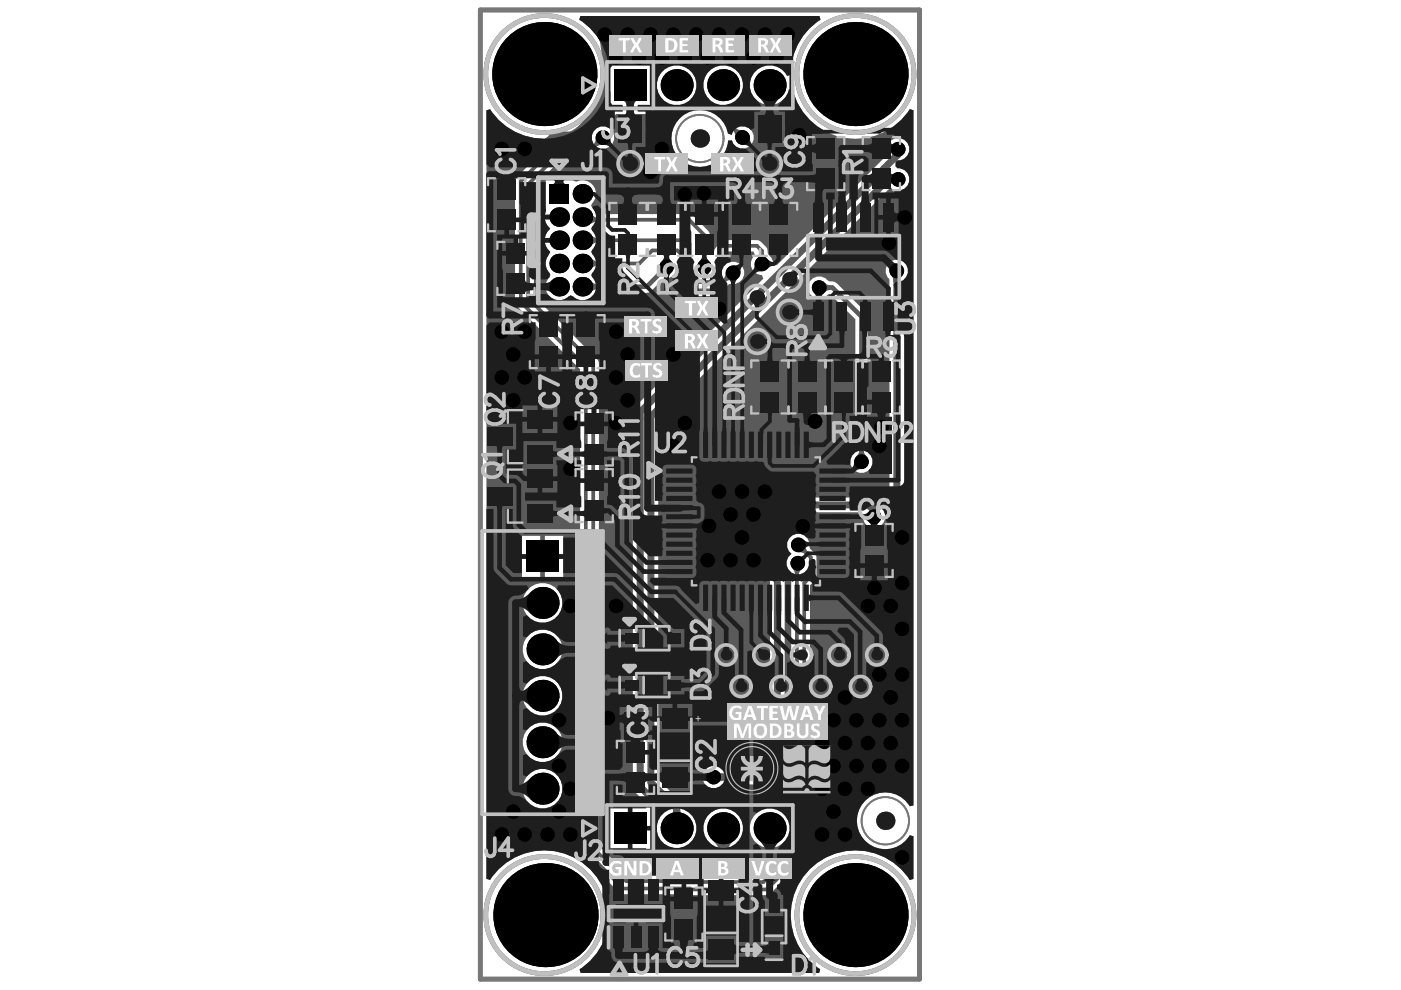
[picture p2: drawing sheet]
<svg xmlns="http://www.w3.org/2000/svg" width="297mm" height="210mm" viewBox="0 0 297 210" stroke-linecap="round" stroke-linejoin="round" font-family="sans-serif">
<path d="M101.8 2.1h93.2v205.5h-93.2z" fill="none" stroke="#5a5a5a" stroke-width=".98"/>
<g fill="none" stroke="#787878" stroke-width=".98">
<path d="M101.8 2.1h93.2v205.5h-93.2z"/>
<circle cx="115.4" cy="15.7" r="12.4"/>
<circle cx="181.4" cy="15.7" r="12.4"/>
<circle cx="115.4" cy="194" r="12.4"/>
<circle cx="181.4" cy="194" r="12.4"/>
</g>
<g fill="none" stroke="#787878" stroke-width=".39">
<circle cx="148.4" cy="29.4" r="5"/>
<circle cx="187.7" cy="174" r="5"/>
</g>
<g fill="none" stroke="#8c8c8c" stroke-width=".98">
<circle cx="115.4" cy="15.7" r="12.4"/>
<circle cx="181.4" cy="15.7" r="12.4"/>
<circle cx="115.4" cy="194" r="12.4"/>
<circle cx="181.4" cy="194" r="12.4"/>
</g>
<g fill="#5a5a5a">
<path d="M183.1 107.8l2.2-1.5 2.2 1.5a1.31 1.31 0 0 0-1.4 1.5h-1.5a1.31 1.31 0 0 0-1.5-1.5z"/>
<path d="M174.8 59.9l.6 .4 .7 .2v1l-.7 .1-.6 .5z"/>
<path d="M182.2 95.5h.9l.2 .7 .4 .6h-2.1l.4-.6z"/>
<path d="M139.8 56.6l1.5 1.5-.7 .2-.6 .3-.7-.7 .4-.5z"/>
<path d="M148.9 54.2h.8l.2 .6 .5 .7h-2.2l.6-.7z"/>
<path d="M153.9 57.7l1.4 1.7h-.9l-.5 .4-.5-.6 .3-.6z"/>
<path d="M161.2 53.5h.8l.1 .7 .5 .6h-2.1l.5-.6z"/>
<path d="M126.3 29.2l1.5 1.5-.8 .1-.6 .4-.5-.6 .3-.6z"/>
<path d="M155.4 27.7l.6-.5 .6 .3 .8 .1-1.5 1.5-.1-.8z"/>
<path d="M169.3 117.1l1.5-1.6 .1 .9 .3 .6-.5 .5-.6-.3z"/>
<path d="M189.1 32.4l2 .6-1.2 1.3-1.2-.9 .4-.5z"/>
<path d="M167.9 120.4l2.2 .2-.6 .6-.2 .7-.7-.1-.2-.7z"/>
<path d="M152.4 163.7l.5 .2 .7 .1v1.5l-.7 .1-.5 .2z"/>
<path d="M184.6 107.3h1.5v.7l.3 .5h-2.2l.3-.5z"/>
<path d="M189.1 58.5h2.1l-.2 .5-.1 .7h-1.5l-.1-.7z"/>
<path d="M151 178.1l4.7-.1a4.5 4.5 0 0 0-1.6 2.9l-1.5 .1a4.3 4.3 0 0 0-1.6-2.9z"/>
<path d="M142.7 171.4h1.5l.2 .9h-1.9z"/>
<path d="M125.3 45a1.77 1.77 0 0 0 1.5 1.2l-.2 .8-2.1 .8z"/>
<path d="M125 59.3a2.62 2.62 0 0 0 1.7 1v1l-.8 .2-.9 .7z"/>
<path d="M125 54.4a2.82 2.82 0 0 0 1.8 1.1v.8h-.2a3 3 0 0 0-1.6 1z"/>
<path d="M125 49.5a2.82 2.82 0 0 0 1.8 1.1v.7h-.2a3 3 0 0 0-1.6 1.1z"/>
<path d="M123 3.4h50.7l.3 .8a13.5 13.5 0 0 0-6.4 11.7l-.7 .2-.4-.6a4.2 4.2 0 0 0-6.6-.2 4.2 4.2 0 0 0 1.4 6.5 4.2 4.2 0 0 0 6-2.8h.8l.2 .9a13.7 13.7 0 0 0 11.3 9.4 13.7 13.7 0 0 0 13.3-6.2l.8 .3v147.4l-.8 .2-.2-.3a6 6 0 0 0-9-1.2 6 6 0 0 0 .2 9.2 6 6 0 0 0 9-1.6l.8 .2v9.1l-.8 .2-.4-.6a13.7 13.7 0 0 0-21.1-1.5 13.7 13.7 0 0 0 2.5 21l-.2 .8h-50.6l-.2-.8 .6-.4a13.7 13.7 0 0 0 1.4-21 13.7 13.7 0 0 0-21 2.5l-.8-.3v-162.9l.8-.2 .4 .6a13.6 13.6 0 0 0 12.4 5.5l.3 .8-7.7 7.9-.1 26 .4 .9 13.4 13.4v102.2l.4 .8 8.3 8.2 14.2 .1 .6 .2 16.5-.1 8.6-8.7 .1-56.9 1.3-1.4 .1-4.5a3 3 0 0 0-1.3-1.9l-.2-.5a2.37 2.37 0 0 0-1.6-2.5 2.37 2.37 0 0 0-2.8 1.2l-.8-.2v-5.7h16.2l.4 .5a2.39 2.39 0 0 0 2.3 2.8 2.39 2.39 0 0 0 2.4-2.8l.3-.5h2.1a1.56 1.56 0 0 0 1.6-1.5v-47.9a2.4 2.4 0 0 0 .2-3.4 2.4 2.4 0 0 0-3.5 0 2.4 2.4 0 0 0 .1 3.4l.1 46.3h-23.8l-.6 .1-.5 .4-.3 .5-.1 .6v56.1h-10.2a2.4 2.4 0 0 0-3.4-.2 2.4 2.4 0 0 0 0 3.5 2.4 2.4 0 0 0 3.4-.1l11.7-.1a1.56 1.56 0 0 0 1.6-1.5v-43.9l.8-.2 .5 1v51.9l-.7 .2-.5-.8a4.2 4.2 0 0 0-6.4-.3 4.2 4.2 0 0 0 .7 6.3 4.2 4.2 0 0 0 6.2-1.6l.7 .2v1.8l-6.3 6.4-28.1-.2-6.3-6.3v-102.3l-.4-.8-13.4-13.5v-23.1l6.1-6.2 6-.1 1.8-1.6 .6-.2a2.35 2.35 0 0 0 2.5-1.7 2.35 2.35 0 0 0-1.4-2.7l-.1-1 1.9-1.9h13.4l.3 .8a6 6 0 0 0 1.5 9.8 6 6 0 0 0 8.6-5h.8l.3 .7a2.39 2.39 0 0 0 4.1-.4 2.39 2.39 0 0 0-2.6-3.3l-.4-.2-3.6-3.6 .3-.8a4.2 4.2 0 0 0 4.1-5.2 4.2 4.2 0 0 0-6.2-2.6 4.2 4.2 0 0 0-.9 6.6l-.3 .8h-3.2l-.3-.8 .3-.4a4.2 4.2 0 0 0-.6-5.8 4.2 4.2 0 0 0-5.8 .4 4.2 4.2 0 0 0 .1 5.8l-.4 .8h-2.3v-7.9h-8.1l-.8-.6a13.4 13.4 0 0 0-6.1-9.1zM115.7 38.2l.1 6.5-.3 .8h3.1v1h-3.1a3.3 3.3 0 0 0 1.2 2 3.3 3.3 0 0 0-1.2 2h3.1v.9h-3.1a3.5 3.5 0 0 0 1.2 2l-.4 .7a2.82 2.82 0 0 0 .1 3.7l.3 .5-.3 .6a2.86 2.86 0 0 0 .1 3.9 2.86 2.86 0 0 0 4 .1l.5-.3 .6 .3a3 3 0 0 0 4.4-.5l.6-.3 11-.1 3.1-2.9 1.7-.4 .8 .4 .1 .7 .3 .4 2.2 2.2 .9 .4 5.3-.1 2.5-2.4 .3-.1a2.37 2.37 0 0 0 3-2.4 2.37 2.37 0 0 0-3.2-2.1l-.8-.6v-1.2l.6-.6h5.3l.4 .8a2.35 2.35 0 0 0-.8 2.6 2.35 2.35 0 0 0 2.2 1.6l.3 .8-27.2 27.2-.3 .5-.1 .6v79.4l.1 .6 .3 .5 2.4 2.4v1.1h-7.6v8.4h7.6l.1 1.8 .3 .6 2.5 2.2 .6 .1h11.9a3.4 3.4 0 0 0 2.6-3.9 5.4 5.4 0 0 1 1.7-2.4 4.2 4.2 0 0 0-.8-5.9 4.2 4.2 0 0 0-5.9 .7 4.2 4.2 0 0 0 .7 5.9l.7 .8 .4 .9-.4 .8h-10.3l-1-1v-1.1l.8-.4a4.2 4.2 0 0 0 6.2-1.2 4.2 4.2 0 0 0-2.1-6l-.1-.9-.3-.5-5-5.1v-76.3l49.2-49.2a2.36 2.36 0 0 0 3.8-.6 2.36 2.36 0 0 0-1.8-3.4l-.4-.8 1.1-1.1a2.4 2.4 0 0 0 1.1-3.2 2.4 2.4 0 0 0-3.1-1.1 2.4 2.4 0 0 0-1.2 3.2l-23.6 23.5-.8-.3a2.05 2.05 0 0 0-.8-1.7l-.3-.5v-.5a3.1 3.1 0 0 0-2.3-2.3h-6.6a3.5 3.5 0 0 0-2.5 2.5l-.9 .3-.1-4.3-3.9-3.9-19.8-.1-.5-.4-.9-1.4 .3-.6a2.86 2.86 0 0 0 .2-3.6 2.86 2.86 0 0 0-3.6-.9l-.8-.3zM171.7 59.7a2.41 2.41 0 0 0 .7 3.2 2.41 2.41 0 0 0 3.3-.5l.2-.1 5.4 5.4-.1 28.2a2.41 2.41 0 0 0-.3 3.6 2.41 2.41 0 0 0 3.5 0 2.41 2.41 0 0 0-.3-3.6l-.2-29.3-6.5-6.5-.4-.3-1.1-.1-.4-.2a2.37 2.37 0 0 0-3.8 .2zM115.5 113.6v3.9h3.9v-3.9zM110.7 113.6v3.9h3.8v-3.9zM115.5 118.5v3.9h3.9v-3.9zM110.7 118.5v3.9h3.8v-3.9zM110.8 127.8a4.2 4.2 0 0 0 8.5 0 4.2 4.2 0 0 0-8.5 0zM110.8 137.7a4.2 4.2 0 0 0 8.5 0 4.2 4.2 0 0 0-8.5 0zM110.8 147.5a4.2 4.2 0 0 0 8.5 0 4.2 4.2 0 0 0-8.5 0zM110.8 157.4a4.2 4.2 0 0 0 8.5 0 4.2 4.2 0 0 0-8.5 0zM110.8 167.2a4.2 4.2 0 0 0 8.5 0 4.2 4.2 0 0 0-8.5 0z"/>
</g>
<path d="M128.2 7.3l-.4 .5a27.3 27.3 0 0 1 .2 12.1l-.8 2a14.1 14.1 0 0 1-4.4 5.7l-1.7 1-3.7 .1-3 2.8M190.4 31.6v1.1l-54.7 54.7v79.4l2.8 2.8v11.5l2 1.9h11.9l1-1-.1-6.4M190.4 38l-2-.1-50.4 50.4v77.6l5.5 5.5v4.2M190.1 57.4v49.7h-25.3v57.7h-13.5M185.3 107.1v2.5M140.8 168.7h.1" fill="none" stroke="#5a5a5a" stroke-width="1.5"/>
<path d="M127.8 29.2l-3 3h-6l-6.8 6.9v24.1l13.8 13.8v102.8l7 7 29.1 .2 7-7.1v-60.3l.2-.2M157.4 29.1l-6-6-.4-.1h-20.9l-7.6 7.6h-4.3l-7.8 7.8v25.6l13.8 13.8v102.7l7.9 7.9 30.4 .2 8-8v-57l1.4-1.4v-4l-2.7-2.7M123.5 50.9h21.9l.8 .8v6.6l1.5 1.5h2.8l2.1-2.1v-4.3l1.3-1.3h6.6l1.1 1.1v2.8M123.5 55.9h12l2.8-2.8h5.3l.8 .8v5.4l2.3 2.3h4.8l3.7-3.8h.2M123.5 46l.6 .6h22l3.2 3.2v6.8" fill="none" stroke="#5a5a5a" stroke-width=".79"/>
<path d="M141.3 56.6l-4.2 4.2h-13.6M173.7 61h2.8l6.1 6.1v30.8" fill="none" stroke="#5a5a5a" stroke-width=".98"/>
<g fill="#000">
<circle cx="106.8" cy="15.7" r="1.55"/>
<circle cx="109.3" cy="9.6" r="1.55"/>
<circle cx="115.4" cy="15.7" r="11"/>
<circle cx="115.4" cy="7.1" r="1.55"/>
<circle cx="121.5" cy="9.6" r="1.55"/>
<circle cx="124" cy="15.7" r="1.55"/>
<circle cx="128.2" cy="7.3" r="1.55"/>
<circle cx="130.6" cy="12.2" r="1.55"/>
<circle cx="133.1" cy="7.3" r="1.55"/>
<circle cx="135.5" cy="12.2" r="1.55"/>
<circle cx="137.9" cy="7.3" r="1.55"/>
<circle cx="140.3" cy="12.2" r="1.55"/>
<circle cx="142.8" cy="7.3" r="1.55"/>
<circle cx="143.5" cy="18.1" r="3.4"/>
<circle cx="145.2" cy="12.2" r="1.55"/>
<circle cx="147.6" cy="7.3" r="1.55"/>
<circle cx="150" cy="12.2" r="1.55"/>
<circle cx="152.5" cy="7.3" r="1.55"/>
<circle cx="153.3" cy="18.1" r="3.4"/>
<circle cx="154.9" cy="12.2" r="1.55"/>
<circle cx="157.3" cy="7.3" r="1.55"/>
<circle cx="159.7" cy="12.2" r="1.55"/>
<circle cx="162.2" cy="7.3" r="1.55"/>
<circle cx="163.2" cy="18.1" r="3.4"/>
<circle cx="164.6" cy="12.2" r="1.55"/>
<circle cx="167" cy="7.3" r="1.55"/>
<circle cx="172.7" cy="15.7" r="1.55"/>
<circle cx="175.3" cy="9.6" r="1.55"/>
<circle cx="181.4" cy="7.1" r="1.55"/>
<circle cx="181.4" cy="15.7" r="11"/>
<circle cx="187.5" cy="9.6" r="1.55"/>
<circle cx="190" cy="15.7" r="1.55"/>
<circle cx="106.4" cy="31.6" r="1.55"/>
<circle cx="109.3" cy="21.8" r="1.55"/>
<circle cx="111.2" cy="31.6" r="1.55"/>
<circle cx="115.4" cy="24.3" r="1.55"/>
<circle cx="121.5" cy="21.8" r="1.55"/>
<circle cx="127.8" cy="29.2" r="1.55"/>
<circle cx="137.9" cy="36.4" r="1.55"/>
<circle cx="140.3" cy="31.6" r="1.55"/>
<circle cx="157.4" cy="29.1" r="1.55"/>
<circle cx="169.4" cy="28.7" r="1.55"/>
<circle cx="175.3" cy="21.8" r="1.55"/>
<circle cx="181.4" cy="24.3" r="1.55"/>
<circle cx="187.5" cy="21.8" r="1.55"/>
<circle cx="190.4" cy="38" r="1.55"/>
<circle cx="190.4" cy="31.6" r="1.55"/>
<circle cx="118.6" cy="50.9" r="2.07"/>
<circle cx="118.6" cy="55.9" r="2.07"/>
<circle cx="118.6" cy="46" r="2.07"/>
<circle cx="123.5" cy="41.1" r="2.07"/>
<circle cx="123.5" cy="46" r="2.07"/>
<circle cx="123.5" cy="55.9" r="2.07"/>
<circle cx="123.5" cy="50.9" r="2.07"/>
<circle cx="141.3" cy="56.6" r="1.55"/>
<circle cx="145.2" cy="41.3" r="1.55"/>
<circle cx="149.2" cy="41" r="1.55"/>
<circle cx="149.3" cy="56.6" r="1.55"/>
<circle cx="155.4" cy="57.8" r="1.55"/>
<circle cx="161.6" cy="56" r="1.55"/>
<circle cx="188.5" cy="51.5" r="1.55"/>
<circle cx="190.1" cy="57.4" r="1.55"/>
<circle cx="191.8" cy="46.1" r="1.55"/>
<circle cx="106.4" cy="70.3" r="1.55"/>
<circle cx="108.8" cy="75.2" r="1.55"/>
<circle cx="111.2" cy="70.3" r="1.55"/>
<circle cx="118.6" cy="60.8" r="2.07"/>
<circle cx="123.5" cy="60.8" r="2.07"/>
<circle cx="130.6" cy="70.3" r="1.55"/>
<circle cx="133.1" cy="75.2" r="1.55"/>
<circle cx="142.8" cy="75.2" r="1.55"/>
<circle cx="152.5" cy="65.5" r="1.55"/>
<circle cx="173.7" cy="61" r="1.55"/>
<circle cx="106.4" cy="80" r="1.55"/>
<circle cx="108.8" cy="84.9" r="1.55"/>
<circle cx="111.2" cy="80" r="1.55"/>
<circle cx="120.9" cy="99.4" r="1.55"/>
<circle cx="120.9" cy="89.7" r="1.55"/>
<circle cx="130.6" cy="80" r="1.55"/>
<circle cx="130.6" cy="89.7" r="1.55"/>
<circle cx="133.1" cy="84.9" r="1.55"/>
<circle cx="142.8" cy="94.6" r="1.55"/>
<circle cx="145.2" cy="89.7" r="1.55"/>
<circle cx="172.8" cy="89.3" r="1.55"/>
<circle cx="182.6" cy="97.9" r="1.55"/>
<circle cx="186.4" cy="94.6" r="1.55"/>
<circle cx="186.9" cy="90.5" r="1.55"/>
<circle cx="150" cy="118.8" r="1.55"/>
<circle cx="150.3" cy="111.5" r="1.55"/>
<circle cx="152.5" cy="104.2" r="1.55"/>
<circle cx="154.9" cy="118.8" r="1.55"/>
<circle cx="154.9" cy="109.1" r="1.55"/>
<circle cx="157.3" cy="104.2" r="1.55"/>
<circle cx="157.3" cy="113.9" r="1.55"/>
<circle cx="159.7" cy="118.8" r="1.55"/>
<circle cx="159.7" cy="109.1" r="1.55"/>
<circle cx="162.2" cy="104.2" r="1.55"/>
<circle cx="169.1" cy="119.4" r="1.55"/>
<circle cx="169.2" cy="115.5" r="1.55"/>
<circle cx="170.2" cy="111.6" r="1.55"/>
<circle cx="185.3" cy="109.6" r="1.55"/>
<circle cx="191.3" cy="113.9" r="1.55"/>
<circle cx="115" cy="137.7" r="3.4"/>
<circle cx="115" cy="127.8" r="3.4"/>
<circle cx="120.9" cy="128.5" r="1.55"/>
<circle cx="130.6" cy="128.5" r="1.55"/>
<circle cx="184" cy="128.5" r="1.55"/>
<circle cx="185.4" cy="124.7" r="1.55"/>
<circle cx="188.8" cy="128.5" r="1.55"/>
<circle cx="191.3" cy="133.3" r="1.55"/>
<circle cx="191.3" cy="123.6" r="1.55"/>
<circle cx="115" cy="157.4" r="3.4"/>
<circle cx="115" cy="147.5" r="3.4"/>
<circle cx="118.5" cy="152.7" r="1.55"/>
<circle cx="128.9" cy="152.2" r="1.55"/>
<circle cx="174.3" cy="157.5" r="1.55"/>
<circle cx="176.7" cy="152.7" r="1.55"/>
<circle cx="179.1" cy="157.5" r="1.55"/>
<circle cx="179.1" cy="147.9" r="1.55"/>
<circle cx="181.6" cy="152.7" r="1.55"/>
<circle cx="184" cy="157.5" r="1.55"/>
<circle cx="186.4" cy="143" r="1.55"/>
<circle cx="186.4" cy="152.7" r="1.55"/>
<circle cx="188.8" cy="157.5" r="1.55"/>
<circle cx="188.8" cy="147.9" r="1.55"/>
<circle cx="191.3" cy="143" r="1.55"/>
<circle cx="191.3" cy="152.7" r="1.55"/>
<circle cx="106.4" cy="176.9" r="1.55"/>
<circle cx="108.8" cy="172.1" r="1.55"/>
<circle cx="111.2" cy="176.9" r="1.55"/>
<circle cx="115" cy="167.2" r="3.4"/>
<circle cx="116.1" cy="176.9" r="1.55"/>
<circle cx="118.5" cy="172.1" r="1.55"/>
<circle cx="118.5" cy="162.4" r="1.55"/>
<circle cx="120.9" cy="176.9" r="1.55"/>
<circle cx="120.9" cy="167.2" r="1.55"/>
<circle cx="143.5" cy="175.6" r="3.4"/>
<circle cx="151.3" cy="164.8" r="1.55"/>
<circle cx="153.3" cy="175.6" r="3.4"/>
<circle cx="163.2" cy="175.6" r="3.4"/>
<circle cx="174.3" cy="176.9" r="1.55"/>
<circle cx="174.3" cy="167.2" r="1.55"/>
<circle cx="176.7" cy="172.1" r="1.55"/>
<circle cx="176.7" cy="162.4" r="1.55"/>
<circle cx="179.1" cy="176.9" r="1.55"/>
<circle cx="179.1" cy="167.2" r="1.55"/>
<circle cx="181.6" cy="162.4" r="1.55"/>
<circle cx="184" cy="167.2" r="1.55"/>
<circle cx="186.4" cy="162.4" r="1.55"/>
<circle cx="191.3" cy="162.4" r="1.55"/>
<circle cx="106.8" cy="194" r="1.55"/>
<circle cx="109.3" cy="187.9" r="1.55"/>
<circle cx="115.4" cy="185.4" r="1.55"/>
<circle cx="115.7" cy="194" r="11"/>
<circle cx="121.5" cy="187.9" r="1.55"/>
<circle cx="124" cy="194" r="1.55"/>
<circle cx="172.7" cy="194" r="1.55"/>
<circle cx="175.3" cy="187.9" r="1.55"/>
<circle cx="181.4" cy="185.4" r="1.55"/>
<circle cx="181.4" cy="194" r="11"/>
<circle cx="187.5" cy="187.9" r="1.55"/>
<circle cx="190" cy="194" r="1.55"/>
<circle cx="191.3" cy="181.8" r="1.55"/>
<circle cx="109.3" cy="200.1" r="1.55"/>
<circle cx="115.4" cy="202.6" r="1.55"/>
<circle cx="121.5" cy="200.1" r="1.55"/>
<circle cx="175.3" cy="200.1" r="1.55"/>
<circle cx="181.4" cy="202.6" r="1.55"/>
<circle cx="187.5" cy="200.1" r="1.55"/>
</g>
<g fill="#000">
<path d="M130.2 14.7h6.8v6.7h-6.8z" fill-rule="evenodd"/>
<path d="M116.5 39h4.1v4.2h-4.1z" fill-rule="evenodd"/>
<path d="M111.6 114.6h6.8v6.8h-6.8z" fill-rule="evenodd"/>
<path d="M130.2 172.2h6.8v6.8h-6.8z" fill-rule="evenodd"/>
</g>
<g fill="#5a5a5a">
<circle cx="187.7" cy="174" r="1.94"/>
<circle cx="148.4" cy="29.4" r="1.94"/>
</g>
<g fill="#1e1e1e">
<path d="M167.3 19h.8a13.3 13.3 0 0 0 6.5 8.6l-.3 .8h-2.2v2.6h3v1h-3v2.6l.2 .4v1.3h-6.5l-.5-.8a2.53 2.53 0 0 0-.9-2.9v-1.4h2v-7.5h-1.1l-.5-.8 .6-1 .7-.9a3.5 3.5 0 0 0 1.2-2z"/>
<path d="M177.4 76l1.5-.9 1.5 .9a.87 .87 0 0 0-1 1h-1a.87 .87 0 0 0-1-1z"/>
<path d="M139.1 39.8a1.31 1.31 0 0 0 1.5-1.5l1.5 2.2-1.5 2.2a1.31 1.31 0 0 0-1.5-1.5z"/>
<path d="M110.1 145.3a1.31 1.31 0 0 0 1.4 1.5v1.5a1.31 1.31 0 0 0-1.4 1.4l-1.5-2.2z"/>
<path d="M181.9 75.1a.87 .87 0 0 0 .9-1h1a.87 .87 0 0 0 1 1l-1.5 .9z"/>
<path d="M169.7 73.8l1.4-1 1.5 1a.87 .87 0 0 0-1 1h-1a.87 .87 0 0 0-.9-1z"/>
<path d="M130.9 41.2l2.2-1.4 2.3 1.4a1.31 1.31 0 0 0-1.5 1.5h-1.5a1.31 1.31 0 0 0-1.5-1.5z"/>
<path d="M136.3 201.8a1.31 1.31 0 0 0 1.5-1.4h1.5a1.31 1.31 0 0 0 1.5 1.4l-2.3 1.5z"/>
<path d="M155 38.6l2.2-1.5 2.2 1.5a1.31 1.31 0 0 0-1.5 1.5h-1.4a1.31 1.31 0 0 0-1.5-1.5z"/>
<path d="M116.3 37.8l2.3-1.5 2.2 1.5a1.31 1.31 0 0 0-1.5 1.5h-1.5a1.31 1.31 0 0 0-1.5-1.5z"/>
<path d="M114.2 67.5l2.2-1.5 2.2 1.5a1.31 1.31 0 0 0-1.4 1.5h-1.5a1.31 1.31 0 0 0-1.5-1.5z"/>
<path d="M165.9 73.8l1.5-1 1.5 1a.87 .87 0 0 0-1 1h-1a.87 .87 0 0 0-1-1z"/>
<path d="M122 67.5l2.2-1.5 2.2 1.5a1.31 1.31 0 0 0-1.4 1.5h-1.5a1.31 1.31 0 0 0-1.5-1.5z"/>
<path d="M162.9 38.6l2.2-1.5 2.2 1.5a1.31 1.31 0 0 0-1.5 1.5h-1.5a1.31 1.31 0 0 0-1.4-1.5z"/>
<path d="M105.2 37.8l2.2-1.5 2.2 1.5a1.31 1.31 0 0 0-1.4 1.5h-1.5a1.31 1.31 0 0 0-1.5-1.5z"/>
<path d="M169 27.9h.8l.2 .3h-1.1z"/>
<path d="M144.7 107.2l1.6 .2v.7l-1.6 .2z"/>
<path d="M130.1 151.3l.4 .2 .7 .1-.1 1.5-1.2 .3z"/>
<path d="M172.5 62l2.2 .2-.5 .5-.1 .7-1-.1-.2-.6z"/>
<path d="M181.1 97.9l1.5 1.6-.7 .1-.6 .3-.7-.7 .4-.5z"/>
<path d="M186.2 88.2h1.4l.1 .7 .3 .5h-2.2l.3-.5z"/>
<path d="M168.4 29.8h2.1l-.2 .5-.1 .7h-1.5l-.1-.7z"/>
<path d="M169.9 27.2l1.5 .3 .5 .8-.6 .2-.4 .6z"/>
<path d="M189.5 45.3h.8l.4-.3v2.2l-.5-.3-.7-.1z"/>
<path d="M140.8 54.2h1l.2 .7 .4 .6h-2.2l.5-.6z"/>
<path d="M140.2 57.7h2.2l-.4 .6-.2 .7h-1l-.1-.7z"/>
<path d="M148.2 57.7h2.2l-.5 .7-.2 .6h-.8l-.2-.6z"/>
<path d="M148.9 54.2h.8l.2 .6 .5 .7h-2.2l.5-.7z"/>
<path d="M154.3 59h2.2l-.5 .6-.2 .7h-.8l-.1-.7z"/>
<path d="M155.4 56.3l.9-.1 .6-.3 .5 .5-.3 .6-.1 .8z"/>
<path d="M160 56l1.5 1.5-.8 .1-.6 .4-.5-.6 .3-.6z"/>
<path d="M162.7 54.9l.6 .5 .7 .2v.7l-.7 .2-.6 .5z"/>
<path d="M147.9 111.1l.6-.2 .7-.5v2.2l-.7-.5-.6-.2z"/>
<path d="M185 122.3h.8l.2 .6 .5 .7h-2.2l.5-.7z"/>
<path d="M171.3 110.5l.7 .5 .6 .2v.8l-.6 .2-.7 .5z"/>
<path d="M127.9 30.7l1.5-1.5 .1 .8 .3 .6-.5 .6-.6-.4z"/>
<path d="M157.5 30.7l1.5-1.5 .1 .8 .3 .6-.5 .5-.6-.3z"/>
<path d="M170.2 114.3l.8 .5 .6 .2 .1 .8-.6 .2-.6 .5z"/>
<path d="M188.2 30.7l1.2-.3-.2 2.2-.4-.3-.7-.1z"/>
<path d="M188.2 37.1l1.2-.3-.2 2.2-.4-.3-.7-.1z"/>
<path d="M149 164l.7-.1 .5-.2v2.1l-.5-.2-.7-.1z"/>
<path d="M184.2 110.7h2.2l-.4 .6-.2 .7h-1l-.1-.7z"/>
<path d="M182.9 109.1l.7-.2 .6-.4v2.1l-.6-.4-.7-.1z"/>
<path d="M188 56.3l1-1 .6 .4 .5 .2-1.5 1.5-.2-.5z"/>
<path d="M151.6 8.6l.7 .3 2.2-.5-2.9 .8z"/>
<path d="M152.3 8.9l1.6-.9 .6 .4-.6 .8h.2z"/>
<path d="M155.3 8.4l.6-.4 1.6 .9-1.9 .3h.3z"/>
<path d="M157.1 8.9l1.6-.9 .7 .4-.6 .8h.2z"/>
<path d="M160.1 8.4l.7-.4 1.6 .9-1.9 .3h.2z"/>
<path d="M162 8.9l1.6-.9 .6 .4-.6 .8h.2z"/>
<path d="M165 8.4l.6-.4 1.6 .9-1.8 .3h.2z"/>
<path d="M128.3 8.9l1.5-1.3-.1 1-.8 1a.63 .63 0 0 0-.6-.7z"/>
<path d="M128.9 10.4l.8-.4v.1a.45 .45 0 0 0 .6 .6l-1.2 1.5z"/>
<path d="M160.8 178h4.8a4.4 4.4 0 0 0-1.7 2.9h-1.5a4.4 4.4 0 0 0-1.6-2.9z"/>
<path d="M125.5 40.6l.5 .1v.8l-.5 .1z"/>
<path d="M115.4 60.1l.9-.2 .8-.6v2.9l-.8-.5-.9-.2z"/>
<path d="M117.8 37.6h1.5a1.14 1.14 0 0 0 .7 1.5h-2.9a1.14 1.14 0 0 0 .7-1.5z"/>
<path d="M132.1 21.4h3a1.13 1.13 0 0 0-.8 1.5h-1.4a1.13 1.13 0 0 0-.8-1.5z"/>
<path d="M160.8 20.5h4.8a4.4 4.4 0 0 0-1.7 2.9h-1.5a4.4 4.4 0 0 0-1.6-2.9z"/>
<path d="M109.7 166.5a4.4 4.4 0 0 0 2.9-1.7v4.8a4.4 4.4 0 0 0-2.9-1.6z"/>
<path d="M117.5 155a4.4 4.4 0 0 0 2.9 1.6v1.5a4.4 4.4 0 0 0-2.9 1.6z"/>
<path d="M109.7 146.8a4.4 4.4 0 0 0 2.9-1.6v4.7a4.4 4.4 0 0 0-2.9-1.6z"/>
<path d="M117.5 135.3a4.4 4.4 0 0 0 2.9 1.6v1.5a4.4 4.4 0 0 0-2.9 1.7z"/>
<path d="M109.7 127.1a4.4 4.4 0 0 0 2.9-1.6v4.7a4.4 4.4 0 0 0-2.9-1.6z"/>
<path d="M104.9 94.5h2a.76 .76 0 0 0-.5 1h-1v-.4a.56 .56 0 0 0-.5-.6z"/>
<path d="M117.2 95.3a.76 .76 0 0 0 1 .5v1h-.4a.56 .56 0 0 0-.6 .5z"/>
<path d="M104.9 107.1h2a.76 .76 0 0 0-.5 1h-1v-.4a.56 .56 0 0 0-.5-.6z"/>
<path d="M111.2 101h.6v1h-.6z"/>
<path d="M117.2 107.9a.76 .76 0 0 0 1 .5v1h-.4a.56 .56 0 0 0-.6 .5z"/>
<path d="M123.1 108.4h.3a.56 .56 0 0 0 .7-.5v2a.76 .76 0 0 0-1-.5z"/>
<path d="M127.9 107.3a.76 .76 0 0 0 1 .5v1h-.4a.56 .56 0 0 0-.6 .5z"/>
<path d="M127.9 95.3a.76 .76 0 0 0 1 .5v1h-.4a.56 .56 0 0 0-.6 .5z"/>
<path d="M123.1 95.8h.3a.56 .56 0 0 0 .7-.5v2a.76 .76 0 0 0-1-.5z"/>
<path d="M148.7 201.8a1.13 1.13 0 0 0 1.5-.7v2.3l-1.5-.1z"/>
<path d="M155.6 199.8a1.14 1.14 0 0 0 1.5 .8v1.4a1.14 1.14 0 0 0-1.5 .8z"/>
<path d="M143.5 199.1h3a1.13 1.13 0 0 0-.8 1.5h-1.4a1.13 1.13 0 0 0-.8-1.5z"/>
<path d="M130 201h2.3a.84 .84 0 0 0-.4 .9v.5h-1.5l-.1-1.1z"/>
<path d="M137.4 201h2.3a.84 .84 0 0 0-.4 .9v.5h-1.5l-.1-1.1z"/>
<path d="M130.4 185h1.5l.1 1.1 .3 .4h-2.3a.84 .84 0 0 0 .4-1z"/>
<path d="M133.3 156.8h2.9a1.14 1.14 0 0 0-.7 1.5h-1.5a1.14 1.14 0 0 0-.7-1.5z"/>
<path d="M130.9 151.6a1.14 1.14 0 0 0 1.5-.7v2.9a1.13 1.13 0 0 0-1.5-.7z"/>
<path d="M136.7 163.8l.3 .2h1.1v1.5a1.14 1.14 0 0 0-1.4 .7z"/>
<path d="M131.3 164h1.1l.4-.2v2.5a1.14 1.14 0 0 0-1.5-.8z"/>
<path d="M134 155.9h1.5a1.14 1.14 0 0 0 .7 1.5h-2.9a1.14 1.14 0 0 0 .7-1.5z"/>
<path d="M145.8 163.3a1.14 1.14 0 0 0 1.5 .7v1.5a1.14 1.14 0 0 0-1.5 .7z"/>
<path d="M138.9 164a1.13 1.13 0 0 0 1.5-.7v2.9a1.13 1.13 0 0 0-1.5-.7z"/>
<path d="M188.8 30a1.14 1.14 0 0 0 1.5 .7v1.5a1.14 1.14 0 0 0-1.5 .8z"/>
<path d="M183.5 30.7a1.14 1.14 0 0 0 1.5-.7v3a1.14 1.14 0 0 0-1.5-.8z"/>
<path d="M188.8 36.4a1.14 1.14 0 0 0 1.5 .7v1.5a1.14 1.14 0 0 0-1.5 .8z"/>
<path d="M183.5 37.1a1.14 1.14 0 0 0 1.5-.7v3a1.14 1.14 0 0 0-1.5-.8z"/>
<path d="M184.8 110.4h1v.4a.56 .56 0 0 0 .5 .6h-2a.75 .75 0 0 0 .5-1z"/>
<path d="M184.6 122h1.6l-.3 .2-.1 .6h-.8l-.1-.6z"/>
<path d="M178.4 75.7h1v.4a.56 .56 0 0 0 .5 .6h-2a.76 .76 0 0 0 .5-1z"/>
<path d="M178.1 87.4h1.6l-.3 .2-.1 .6h-.8l-.1-.6z"/>
<path d="M164.3 54h1.6l-.3 .2-.1 .5h-.8l-.1-.5z"/>
<path d="M164.3 41.8h1.5a1.14 1.14 0 0 0 .8 1.5h-3a1.14 1.14 0 0 0 .7-1.5z"/>
<path d="M167.6 57.7l.6-.1 .6-.5 .7 .7-.5 .6-.1 .6z"/>
<path d="M148.5 54h1.6l-.3 .2-.1 .5h-.8l-.1-.5z"/>
<path d="M140.3 54h2a.75 .75 0 0 0-.5 .9h-1v-.3a.56 .56 0 0 0-.5-.6z"/>
<path d="M140.6 41.8h1.5a1.14 1.14 0 0 0 .7 1.5h-3a1.14 1.14 0 0 0 .8-1.5z"/>
<path d="M132.4 54h1.5l-.3 .2-.1 .5h-.7l-.1-.5z"/>
<path d="M132.4 41.8h1.5a1.14 1.14 0 0 0 .7 1.5h-2.9a1.14 1.14 0 0 0 .7-1.5z"/>
<path d="M111.3 59.3a1.15 1.15 0 0 0 1.5 .8v1.4a1.14 1.14 0 0 0-1.5 .7z"/>
<path d="M106.7 37h1.5v.8l.3 .3h-2.1l.2-.3z"/>
<path d="M156.4 54h1.6l-.3 .2-.1 .5h-.8l-.1-.5z"/>
<path d="M156.5 41.8h1.4a1.14 1.14 0 0 0 .8 1.5h-3a1.14 1.14 0 0 0 .8-1.5z"/>
<path d="M168.6 65.2l.5 .4 .7 .1v1l-.7 .1-.5 .4z"/>
<path d="M162.4 87.4h1.6l-.3 .2-.1 .6h-.8l-.1-.6z"/>
<path d="M162.7 75.7h1v.4a.56 .56 0 0 0 .5 .6h-2a.75 .75 0 0 0 .5-1z"/>
<path d="M162 71.7l.8 .2v1l-.8 .2z"/>
<path d="M159.7 64.4h1.6l-.3 .3-.1 .6h-.8l-.1-.6z"/>
<path d="M133.2 32.4h.8l.1 .6 .3 .4-1.6-.1 .3-.3z"/>
<path d="M132.1 32.9l.5 .3h.4l-1 1.2v-.4l-.4-.5z"/>
<path d="M132.9 23h1.4a1.14 1.14 0 0 0 .8 1.5h-3a1.14 1.14 0 0 0 .8-1.5z"/>
<path d="M132.8 30.3h1.6l-.3 .2-.1 .6h-.8l-.1-.6z"/>
<path d="M162.4 23h1.5a1.14 1.14 0 0 0 .8 1.5h-3a1.14 1.14 0 0 0 .7-1.5z"/>
<path d="M162.4 30.3h1.6l-.3 .2-.1 .6h-.8l-.1-.6z"/>
<path d="M162.8 32.4h.8l.1 .6 .3 .4-1.6-.1 .3-.3z"/>
<path d="M161.7 32.8l.5 .4h.4l-1 1.2-.1-.5-.3-.5z"/>
<path d="M181.9 143.6l.9-.1 .2 .7 .3 .6-1.8 .1 .3-.6z"/>
<path d="M185.4 136.8h1l.1 .7 .3 .7h-1.8l.3-.7z"/>
<path d="M177.4 136.8h1l.1 .7 .3 .7h-1.8l.3-.7z"/>
<path d="M168 138.4l.7-.1 .4-.2v1.6l-.4-.3h-.7z"/>
<path d="M160.3 137.8l.6-.5 .5 .3 .5 .1-1.1 1.1-.1-.5z"/>
<path d="M173.5 143.5h1l.1 .7 .3 .7h-1.8l.3-.7z"/>
<path d="M165.1 143.5h1l.1 .7 .3 .7h-1.9l.4-.7z"/>
<path d="M156.6 143.5h1l.1 .7 .4 .7h-1.9l.3-.7z"/>
<path d="M153.5 136.8h1l.1 .7 .3 .7h-1.9l.4-.7z"/>
<path d="M151 129.5h1v1h-1z"/>
<path d="M158.8 129.5h1l-.1 .8h-.8z"/>
<path d="M160.7 129.5h1v1h-.9z"/>
<path d="M162.7 129.5h1v1h-1z"/>
<path d="M164.6 129.5h1v1h-1z"/>
<path d="M166.6 129.5h1v1h-1z"/>
<path d="M168.5 129.5h1v.7h-1z"/>
<path d="M171.5 125.8a.77 .77 0 0 0 1 .5v.9l-.4 .1a.56 .56 0 0 0-.6 .4z"/>
<path d="M171.5 93.3a.77 .77 0 0 0 1 .5v1h-.4a.56 .56 0 0 0-.6 .5z"/>
<path d="M168.5 90.6h1v1h-1z"/>
<path d="M162.7 97.1h1l-.1 .8h-.8z"/>
<path d="M157 90.7h.8l.1 .9h-1z"/>
<path d="M155 90.7h.8l.1 .9h-1z"/>
<path d="M153.2 90.7l.8 .1v.8h-1z"/>
<path d="M151 90.6h1v1h-1z"/>
<path d="M149.2 90.7h.8l.1 .9h-1z"/>
<path d="M146.8 107.1l.8 .3-.1 .7h-.7z"/>
<path d="M146.8 109.1l.8 .1v.8l-.8 .1z"/>
<path d="M146.8 111l.8 .1v.8l-.8 .1z"/>
<path d="M140.3 118.8h1v1l-1-.1z"/>
<path d="M140.3 120.7h1v1h-1z"/>
<path d="M172.9 116.9l.9-.1v1l-.9-.1z"/>
<path d="M172.9 115l.9-.1v1l-.9-.1z"/>
<path d="M172.9 111.2l.9-.2v1h-.8z"/>
<path d="M179.3 109.1h1v1h-1z"/>
<path d="M179.3 101.3h1v1h-1z"/>
<path d="M179.3 99.4h1v1h-1z"/>
<path d="M189.5 44.6a1.14 1.14 0 0 0 1.5 .7v1.5a1.14 1.14 0 0 0-1.5 .8z"/>
<path d="M182.7 41.6h1.5l.1 1.1 .3 .4h-2.3a.84 .84 0 0 0 .4-1z"/>
<path d="M177.8 41.6h1.4l.2 1.1 .3 .4h-2.3a.84 .84 0 0 0 .4-1z"/>
<path d="M172.8 41.6h1.5l.1 1.1 .3 .4h-2.3a.84 .84 0 0 0 .4-1z"/>
<path d="M172.4 49.1h2.3a.84 .84 0 0 0-.4 .9v.5h-1.5l-.1-1.1z"/>
<path d="M187.9 63h1v.4a.56 .56 0 0 0 .5 .6h-2a.75 .75 0 0 0 .5-1z"/>
<path d="M187.3 70h2a.76 .76 0 0 0-.5 1h-1v-.4a.56 .56 0 0 0-.5-.6z"/>
<path d="M183 63.2h.8l.1 .6 .3 .2h-1.5l.2-.2z"/>
<path d="M182.4 70h1.9a.76 .76 0 0 0-.5 1h-1v-.4a.56 .56 0 0 0-.4-.6z"/>
<path d="M177.5 70h2a.76 .76 0 0 0-.5 1h-1v-.4a.56 .56 0 0 0-.5-.6z"/>
<path d="M173.1 63h1v.4a.56 .56 0 0 0 .5 .6h-2a.75 .75 0 0 0 .5-1z"/>
<path d="M171.4 65.7h.4a.56 .56 0 0 0 .6-.5v2a.77 .77 0 0 0-1-.5z"/>
<path d="M169.7 87.4h2.9a1.14 1.14 0 0 0-.7 1.4h-1.5a1.14 1.14 0 0 0-.7-1.4z"/>
<path d="M170.6 75.7h1v.4a.56 .56 0 0 0 .5 .6h-2a.75 .75 0 0 0 .5-1z"/>
<path d="M185.4 87.4h3a1.14 1.14 0 0 0-.8 1.4h-1.4a1.14 1.14 0 0 0-.8-1.4z"/>
<path d="M186.4 75.7h1v.4a.56 .56 0 0 0 .5 .6h-2a.75 .75 0 0 0 .5-1z"/>
<path d="M171.7 37.1a1.14 1.14 0 0 0 1.5-.7v3a1.14 1.14 0 0 0-1.5-.8z"/>
<path d="M173.1 40h2a1.14 1.14 0 0 0-.8 1.5h-1.5z"/>
<path d="M171.7 30.7a1.14 1.14 0 0 0 1.5-.7v3a1.14 1.14 0 0 0-1.5-.8z"/>
<path d="M140.7 133.9l1-.4a1.59 1.59 0 0 0 1.3 .7l-1.6 1.1a.71 .71 0 0 0-.3-1z"/>
<path d="M144.3 144.3a.77 .77 0 0 0 1 .5v1h-.4a.56 .56 0 0 0-.6 .4z"/>
<path d="M161.5 200.6a1.14 1.14 0 0 0 1.5-.8v2.6l-.4-.3-1.1-.1z"/>
<path d="M162.4 185.3h1.5a1.14 1.14 0 0 0 .8 1.5h-2.9a1.15 1.15 0 0 0 .6-1.5z"/>
<path d="M127.2 144.5a1.14 1.14 0 0 0 1.5-.7v2.9a1.14 1.14 0 0 0-1.5-.7z"/>
<path d="M127.2 134.6a1.14 1.14 0 0 0 1.5-.8v3a1.14 1.14 0 0 0-1.5-.7z"/>
<path d="M160.7 26.8h4.9v1.2h-4.9z"/>
<path d="M131.1 26.8h5v1.2h-5z"/>
<path d="M132.4 153.3h4.9v1.1h-4.9z"/>
<path d="M142.9 39.4h12.3l.3 .2 .1 2.9h-1.1v12.3h.4l.1 .7a2.5 2.5 0 0 0-1.8 1.9 2.5 2.5 0 0 0 .9 2.5l.1 .3v8.2l-.7 .3-3-2.9v-6.8l.5-.7a2.14 2.14 0 0 0 .4-2.8l.4-.7h.2v-5.5l.2-.7v-2.7h-5.8v2.7l.2 .7v5.5h.3l.3 .7a2.47 2.47 0 0 0 .7 3.1l.2 .3v6.3l-.8 .3-4.7-4.7v-1.9l.4-.6a2.12 2.12 0 0 0 .4-2.8l.4-.7h.3v-12.3h-1.2zM149.8 42.3v2.6h2.4v-2.6zM146.4 42.3v2.6h2.4v-2.6z"/>
<path d="M181.6 76.9h2.5v4.9l-.2 .3v2.7h3v.4h.5v3.2h1.7v12.1h-4.7l-.3-.8a2.37 2.37 0 0 0-.7-4 2.37 2.37 0 0 0-3.2 2.6l-.1 .3-4.6-.1-.3-.7 4.8-5 .1-4.6h1.5zM183.9 85.7v2.7h2.5v-2.7z"/>
<path d="M123 3.4h50.7l.3 .8a13.5 13.5 0 0 0-6.4 11.7l-.7 .2a4.2 4.2 0 0 0-6.4-1.3 4.2 4.2 0 0 0 0 6.5l1 1.6-.5 .8h-1.1v3.5l-.8 .3a2.35 2.35 0 0 0-4 1.1l-.8-.3a6 6 0 0 0-9.4-3.9 6 6 0 0 0 .5 10.1 6 6 0 0 0 9-4.7h.8a2.35 2.35 0 0 0 2.5 1.7l.6 .2 2.5 2.5v1l.2 .3-.6 .8h-19.1a1.9 1.9 0 0 0-1.6 2.4l-.4 .2h-9.4v-1.9a1.56 1.56 0 0 0-1.6-1.5h-24.5l-.7-.7v-11.4l.8-.2a13.7 13.7 0 0 0 13.6 6.1 13.7 13.7 0 0 0 11.1-10l.8 .1v2.8h2.6v.3v1.2h-1.6l-.1 3.5-.7 .4a2.37 2.37 0 0 0-4 .9 2.37 2.37 0 0 0 2.7 3.1l.4 .1 2.4 2.5a2.44 2.44 0 0 0 3.4 2.7 2.44 2.44 0 0 0 .3-4.3v-1.4h2.1v-7.5h-1.7v-1.1v-.4h2.6v-8.3h-8.1l-.8-.6a13.4 13.4 0 0 0-6.1-9.1zM149.1 18.1a4.2 4.2 0 0 0 8.4 0 4.2 4.2 0 0 0-8.4 0zM139.2 18.1a4.2 4.2 0 0 0 8.5 0 4.2 4.2 0 0 0-8.5 0z"/>
<path d="M114 101.5h.5v-.5h3.7v-2.4h-.2v-1h5.2v1.2h-.1v2.6h5.8v-2.6h-.2v-1.2h2.6l.3 .3v10l-.8 .3a2.13 2.13 0 0 0-2.1-1.2v-1.6l.2-.4v-2.6h-5.8l.1 5.2h-5.2v-1.5h-6.7v-1.7h2.7zM115 102v2.4h3.2v-2.4z"/>
<path d="M110.2 38.6h5.5l.1 6.1-.3 .8h3.1v1h-3.1a3.3 3.3 0 0 0 1.2 2 3.3 3.3 0 0 0-1.2 2h3.1v.9h-3.1l.2 .7 1 1.3-.4 .7a3.1 3.1 0 0 0 .3 4 .91 .91 0 0 1-.7 1.1h-3l-.8-.6v-1.1l.2-.7v-2.6h-5.8v2.6l.2 .7v5.5h5.4v-.6l.4-.1h3.1l.7 .3a2.91 2.91 0 0 0 4.2 .3l.5-.3 .6 .3a2.86 2.86 0 0 0 3.9-.1 2.86 2.86 0 0 0 .1-3.9l-.3-.6 .3-.5a2.8 2.8 0 0 0 0-3.9l-.3-.5 .3-.5a2.8 2.8 0 0 0 0-3.9l-.3-.5 .3-.5a2.81 2.81 0 0 0 0-3.9l.2-.4 .9-.1 1 1v3.3a2.59 2.59 0 0 0 2.7 2.1v4.8h1.5v2l.4 .9 16.1 16.1v17.3l-.1 .6v5.3a.94 .94 0 0 0 .9 .9h.8l.6-.2 .2 .1a2.17 2.17 0 0 0 1.7-.1 2.02 2.02 0 0 0 2 0 2.02 2.02 0 0 0 1.9 0 2.02 2.02 0 0 0 1.9 0 2.02 2.02 0 0 0 2 0l.5 .2h.9l.3 .2 .1 .5a2.52 2.52 0 0 0 1.7 1.4h8.7l.6 .8-.1 .2a2.17 2.17 0 0 0 .1 1.8 2.01 2.01 0 0 0 0 1.9 2.01 2.01 0 0 0 0 2 2.01 2.01 0 0 0 0 1.9 2.14 2.14 0 0 0-.1 1.8l-.3 .6h7.7l.1-.1h2.1v5.2l-.2 .7v2.6h5.8v-2.6l-.2-.7v-5.5l-.3-.6v-.9a2.48 2.48 0 0 0-1.9-1.8 2.48 2.48 0 0 0-2.5 .9l-3 .1-.2-.3v-.8l-.2-.5a2.01 2.01 0 0 0 0-2l.2-.5v-.9l.2-.2h10.1l.5-.1 .7-.7 .1-30.8a1.31 1.31 0 0 0-1.4-1.3v-7h-.6v-2l-.2-.7 .4-.7h.7a2.4 2.4 0 0 0 1.8-2.7 2.4 2.4 0 0 0-2.4-2.1h-.1a4.1 4.1 0 0 0-2.5-1.9h-12.3l.1-3.2h.3v-.8v-6.8h-.3v-1.5h1.8l-.1 1.5h-.3v7.6h3.9v-7.6h-.4v-.3v-9h3.3l.7 .7v2.6h-.7a1.56 1.56 0 0 0-1.5 1.6v4.2v.2h-.4v7.6h3.9v-7.6h-.4v-1.5h4.6v-.2l.4-.2h.9a2.36 2.36 0 0 0 1.9-2.7 2.36 2.36 0 0 0-2.5-2l-.4-.4v-.9l.4-.4h.6a2.38 2.38 0 0 0 1.9-2.8 2.38 2.38 0 0 0-2.8-1.9l-.4-.3v-.4h-1.5l-.2-.8a12.8 12.8 0 0 0 5-4.7l.8 .3v147.4l-.8 .2-.2-.3a6 6 0 0 0-9-1.2 6 6 0 0 0 .2 9.2 6 6 0 0 0 9-1.6l.8 .2v9.1l-.8 .2-.4-.6a13.7 13.7 0 0 0-21.1-1.5 13.7 13.7 0 0 0 2.5 21l-.2 .8h-50.6l-.2-.8 .6-.4a13.7 13.7 0 0 0 5-6.8l.7 .2v3.3h.4v.2a1.69 1.69 0 0 0 1.6 2.1l25.2 .1v-1.3h.2h5.3h.3v.3h3.9v-4.5h-3.9v1h-2.5v-20.5l.8-.3 .8 1 .3 .9v5.2a.79 .79 0 0 0-.6 .8 .79 .79 0 0 0 .6 .8v2.3l.1 .6 .5 .5v3.2h3.9v-4.4h-.4l-.1-.5-.4-.5-.5-.4v-.8a.8 .8 0 0 0 .8-.8 .8 .8 0 0 0-.7-.8l-.1-5.2a5 5 0 0 1 1.8-2.6 4.2 4.2 0 0 0-.4-5.6 4.2 4.2 0 0 0-5.6-.2l-.8-.3v-18.3a.8 .8 0 0 0-.8-.8h-12.1v-.1h-7.4v.1h-1.1v-.1h-.3l-.7-.4h-4.9l-.7 .4h-.3v1.9h.2v2.8h.4v4.9l-.7 .7-3.4 .1-.5 .4-.4 .5-.1 .6v18.1a1.56 1.56 0 0 0 1.6 1.5h1.1v1.3h-.4v3.8l-.7 .3-.8-2a13.7 13.7 0 0 0-23.8-1.2l-.8-.3v-78.4h1.5l.1 13 3.1 3.1 3.9 .1 .3 .8a4 4 0 0 1-3.3 1.5l-.5 .3-.3 .5-.1 .6v39.4l.1 .6a1.91 1.91 0 0 0 2.1 1 5.3 5.3 0 0 1 2.5 1.8 4.2 4.2 0 0 0 5.9-.8 4.2 4.2 0 0 0-.8-6 4.2 4.2 0 0 0-5.9 .8l-.8-.3v-4.2l.8-.2a4.3 4.3 0 0 0 6.9-.1l.8-.6 .8-.3h3.7a1.56 1.56 0 0 0 1.6-1.5v-10.6l2.3 .1a.88 .88 0 0 0 .7 .6 .88 .88 0 0 0 .9-.4l.1-.3h2.2v.4h4.5v-3.9h-4.5v.4h-2.2a.8 .8 0 0 0-.8-.7 .8 .8 0 0 0-.8 .6l-4 .1a1.55 1.55 0 0 0-1.6 1.6v10.5h-2.1a5 5 0 0 1-2.6-1.8 4.2 4.2 0 0 0-5.9 .8l-.8-.2v-4.1l.9-.3a4.2 4.2 0 0 0 6.1 .4 4.2 4.2 0 0 0-.1-6.2 4.2 4.2 0 0 0-6.1 .5l-.8-.3v-4.2l.8-.2a4.3 4.3 0 0 0 6.9-.1l.8-.6 .8-.3h4.6a1.75 1.75 0 0 0 1.6-2.3h1.5a.8 .8 0 0 0 .8 .7 .8 .8 0 0 0 .8-.7h2.2v.4h4.5v-3.9h-4.5v.4l-2.2-.1a.8 .8 0 0 0-.8-.7 .8 .8 0 0 0-.8 .7l-3.1 .1a1.75 1.75 0 0 0-1.6 2.3h-3.2a5.3 5.3 0 0 1-2.4-1.8 4.2 4.2 0 0 0-5.9 .9l-.8-.3v-4.1l.9-.3a4.2 4.2 0 0 0 6 .5 4.2 4.2 0 0 0 .2-6.1l.3-.8h11.5l10.7 10.7 .1 .2v2.3h4.5v-3.9l-2.4-.1-11.9-11.7-11.4-.1v-3h-8.7v3h-1.8l-1.7-1.6v-12h1.5l.1 3.9 1.9 1.9v3.8h8.7v-3.5h5.3l12.5 12.4 .9 .4h4.7l7 7v8.5l-1.7 1.7h-3v-.7h-4.5v3.9h4.5v-.6l4-.1 2.9-2.8 .4-.9v-1.7l.8-.4 1.2 .1 .7-.3 .7 .4v3.1a1.99 1.99 0 0 0 .6 3.3 1.99 1.99 0 0 0 2.7-2.1l-.7-1.5v-5.5l.8-.4 .8 .9a1.95 1.95 0 0 0 1.2 2 1.95 1.95 0 0 0 2.3-.6l.8 .2-.1 3.8a2.02 2.02 0 0 0-.1 2.8 2.02 2.02 0 0 0 2.9 0 2.02 2.02 0 0 0 0-2.8l-.1-3.5 .8-.5 .8 .1a1.97 1.97 0 0 0 2 .6 1.97 1.97 0 0 0 1.4-1.6l.8-.4-.1 5.3a2.02 2.02 0 0 0 0 2.8 2.02 2.02 0 0 0 2.8 0 2.02 2.02 0 0 0 0-2.8l-.1-4.4 .8-.1 .2 .4a2.01 2.01 0 0 0 2.9 .3 2.01 2.01 0 0 0 .1-2.9l-.1-.4a2.48 2.48 0 0 0-.4-1.8l-1.3-1.3 .4-.8h1.7l1.4 1.4v9.7a2.02 2.02 0 0 0 .1 2.8 2.02 2.02 0 0 0 2.9-.2 2.02 2.02 0 0 0-.2-2.8l-.1-3.5 .7-.3 .4 .3a2.05 2.05 0 0 0 2.6-.5 2.05 2.05 0 0 0-.1-2.7l-.1-2.5-.4-.9-8.1-8.1-.9-.4h-5.5v-1.3a.94 .94 0 0 0-.9-.9h-.9l-.5 .2-.2-.2a2.17 2.17 0 0 0-1.8 .2 2.02 2.02 0 0 0-1.9 0 2.02 2.02 0 0 0-1.9 0 2.02 2.02 0 0 0-2 0 2.02 2.02 0 0 0-1.9 0 2.02 2.02 0 0 0-2 0 2.02 2.02 0 0 0-1.9 0 2.02 2.02 0 0 0-1.9 0 2.02 2.02 0 0 0-2 0 2.02 2.02 0 0 0-1.9 0 1.69 1.69 0 0 0-2.3 .3v4.1l-.8 .3-3.1-3.1a1.27 1.27 0 0 0-1.2-.8h-4.6l-.9-1 .3-.7h8.7a.94 .94 0 0 0 .9-.9v-.8l-.2-.6 .2-.2a2.17 2.17 0 0 0-.2-1.7 2.02 2.02 0 0 0 0-2 2.02 2.02 0 0 0 0-1.9 2.14 2.14 0 0 0 .1-1.8l.3-.6h-7.6l.3 .7a2.16 2.16 0 0 0 .1 1.7 2.01 2.01 0 0 0 0 1.9l-.2 .6v.8l-.2 .2h-2.6l-3.4-3.4-.1-17.7a3.4 3.4 0 0 0-2.3-1.8h-3.1v-1.3l.2-.7v-2.6h-5.8v2.6l.1 .7v1.3h-5.2v-1.5h-7v5.1h-.2v2.1l-.8 .3-.8-.3h-1.6l-.4-.4v-5h2.2v-5.4h-6.3v-20.9l.7-.7h9.8l-.2 6.8h5.8l-.2-6.8h2.5l-.2 6.8h5.8l-.1-6.8h8.8v39.4a1.56 1.56 0 0 0 1.5 1.6h3.1l.1 1.1-.3 .6h7.8l.6-.3a1.17 1.17 0 0 0 .8-1.1l-.1-2.3-.3-.4-.8-.3-.6-.5v-.8l-.2-.6 .2-.2a2.17 2.17 0 0 0-.2-1.7 2.02 2.02 0 0 0 0-2 1.69 1.69 0 0 0-.3-2.2l-5.7-.1a.94 .94 0 0 0-1 1v.8l.2 .5-.1 .2a2.17 2.17 0 0 0 .1 1.8 2.01 2.01 0 0 0 0 1.9l-.2 1.5h-1.5v-39.4a1.56 1.56 0 0 0-1.6-1.6h-31.9v-15.5h1.5v-3.1h.5v-.5h2.9v-2.6l-.1-.4zM188.9 42.1v3.5h1.6v-3.5zM186.2 42.1v3.5h1.7v-3.5zM107.9 47.1v2.6h2.4v-2.6zM188.9 46.6v3.5h1.6v-3.5zM186.2 46.6v3.5h1.7v-3.5zM109.9 50.6v2.6h2.4v-2.6zM106.5 50.6v2.6h2.4v-2.6zM124.7 76.1v2.7h2.4v-2.7zM121.3 76.1v2.7h2.4v-2.7zM116.8 76.1v2.7h2.4v-2.7zM113.4 76.1v2.7h2.4v-2.7zM115 86v2.4h3.2v-2.4zM110.8 86v2.4h3.2v-2.4zM126.5 86.8v2.6h2.4v-2.6zM123.1 86.8v2.6h2.4v-2.6zM115 89.4v2.4h3.2v-2.4zM110.8 89.4v2.4h3.2v-2.4zM167.3 114.2a2.37 2.37 0 0 0 .5 3.2 2.39 2.39 0 0 0 .4 4.2 2.39 2.39 0 0 0 3.3-2.7l.6-.4h.5l.3 .3v.9l.2 .5a1.69 1.69 0 0 0 .4 2.3h5.7a.94 .94 0 0 0 .9-.9v-.8l-.2-.6a2.01 2.01 0 0 0 0-1.9 2.01 2.01 0 0 0 0-2 2.01 2.01 0 0 0 0-1.9 2.13 2.13 0 0 0 .1-1.8l.3-.6h-7.6l.3 .6-.1 1.2-.3 .4h-1l-.5-.2a2.52 2.52 0 0 0-3.8 .2zM185.8 120.4v2.6h2.4v-2.6zM182.4 120.4v2.6h2.4v-2.6zM135.3 149.9v2h3v-2zM131.4 149.9v2h2.9v-2zM143.6 149.3v2.6h3.2v-2.6zM139.4 149.3v2.6h3.2v-2.6z"/>
<path d="M134.8 155.2h2.8l.4-.4h.3v-1h1.3v1.5h7v-1.5h12.3v45.9h-2.5v-1.3h-7v2.6h-2.1l-.3-.8 .2-.3h.5v-5.5l.2-.7v-2.6h-5.8v2.6l.2 .7v5.5h.5l.2 .3-.4 .8h-2.1v-5.3h-3.5v-.2h-1.7v3.2h-.9v-3.2h-1.7v.2h-2.6v-3.5l.5-.5h2.5v-6l-.4-.1v-2.7a1.56 1.56 0 0 0-1.5-1.6h-1.2v-1.3h3.1v-8.8h-3.1v-4.9l2 .1v2.4h5.5v-2.4l.2-.1 1.9 .1v1.3h7v-1.3h2.9a2.4 2.4 0 0 0 3.5 .1 2.4 2.4 0 0 0 0-3.5 2.4 2.4 0 0 0-3.5 .2l-2.9-.1v-1.2h-7v1.2l-1.5 .1-.4-.6v-2.6h-3v-1h3v-1.2h.6v-2h-3.5zM134.1 171.2v3.9h3.9v-3.9zM149.1 175.6a4.2 4.2 0 0 0 8.4 0 4.2 4.2 0 0 0-8.4 0zM139.2 175.6a4.2 4.2 0 0 0 8.5 0 4.2 4.2 0 0 0-8.5 0zM134.1 176.1v3.9h3.9v-3.9zM153.4 185.8v2.6h3.2v-2.6zM149.2 185.8v2.6h3.2v-2.6zM145.5 187.5v2.6h2.4v-2.6zM142.1 187.5v2.6h2.4v-2.6zM136.6 185.7v6h3.9v-6zM153.4 189.4v2.6h3.2v-2.6zM149.2 189.4v2.6h3.2v-2.6z"/>
</g>
<g fill="none" stroke="#1e1e1e" stroke-width=".79">
<path d="M129.3 7.4v6.5l-.3 .3v7.7l.3 .3v.9M151.6 5.8v3h16.2v13.1M133.6 28.9v5.8h-.2l-5.6-5.5 .2-.2M157.4 29.1l5.6 5.6M163.2 28.9l-.1 5.8M190.3 27.5h-3.1l-.8 .4h-17v.8M123.5 41.1h2.5l2.9 3v3.8l.9 .9h2.7l.6 .6v7.4l16.5 16.5v21M149.3 51.8v14.5l4.3 4.2-.1 23.8M157.2 51.8v4.3l-1.8 1.7v36.5M165.1 51.8v3.2l-1 1h-2.5l-4.2 4.1v34.2M160.5 63v4.3l4.2 4.2h10.6l.7-.8v-7.7l1-.9h5.3l1.1 1.1v3.8M163.2 85.2v4.1l-1.7 1.8-.1 3.1-.2 .1"/>
<path d="M177.4 93.9l-4.9 4.9h-8.7l-.6-.7v-3.8M177.4 93.9h.1M178.9 85.2v7.2l-1.5 1.5M144.2 107.8h4v1.8h-4.2M150.3 111.5h-6.3M169.1 119.4h.1M170.2 111.6h6.3M176.5 117.3h-5.2l-2.2 2.1M176.5 115.4h-7.1l-.2 .1M185.4 119.9v4.8M143.2 125.5l7.9 7.9M159.3 126.8v9.4l2.7 2.7"/>
</g>
<g fill="none" stroke="#1e1e1e" stroke-width="1.5">
<path d="M133.6 18.1v7.8M163.2 18.1v7.8M107.4 37v3.2M118.6 37v4.1M157.2 37.9v7.5M165.1 37.9v7.5M169.4 28.7v2.8h5.7M178.5 35.1h.1M178.5 34.3h.1M190.4 38l-.1-.1h-6.9v8.2M190.4 31.6l-.1-.1h-11.8v14.6M133.1 40.5v4.9"/>
<path d="M141.3 40.5h-13v-3.5h-24.5v29.8h33.5v40.9l6.9 .1M141.3 45.4v-7.5h33.8l-1.5 1.5v15.3h13.8l2.7 2.7M178.5 40.6v.1M188.4 46.1h3.4M109.4 60.8h9.2M116.4 66.8v2.4h-.1M124.2 66.8v2.4M171.1 85.2v4.1h1.7M186.9 85.2h.1M186.9 85.2v5.3M140.7 107.7v.1M115 127.8h-5.7v39.4h5.7"/>
<path d="M132.2 135.3h-7.4v2.4h-9.8M109.3 147.5h5.7M128.9 152.2v.2h5.9M132.2 145.3h-8.3v12.1h-8.9M134.8 155.3l-.1 4.2M134.7 164.8h-6.2v18.1h2.7v5.8M151.3 164.8h-15.4l-1.2 1.1M163.2 175.6v14.3h.9v2.1M128.3 185.6l.1 16.9M131.2 198.7v3.9h20.4l1.3-1.3h10.9l.3-.4M138.5 198.7v3.9M145 197l.1 5.6"/>
</g>
<g fill="none" stroke="#1e1e1e" stroke-width=".98">
<path d="M141.3 51.8v9.5l10.2 10.3v22.7M167.4 59.2l1.7-1.8h15.5l3.8 3.8-.1 10.3h2.1v30.3h-13.9M160.6 72.4h2.2l.9 .9M163.7 73.3l-.5 .4v5.1M167.4 73.3v15.8h1.6v5.2M171.1 73.3v5.5M173.7 61l-.1 6-.8-.8h-5.4M178.5 67v6.3h-14.8M178.9 75.5v3.3M183.4 67l-.1 8.5M186.9 78.8v-3.3h-10.9l-.3 .4 .1 17.3-1.2 1.1h-3.7M105.9 92.6v8.2l1.2 1.2h2.1l.8 .8v8.5l1.4 1.4h13.9l12.8 12.8h5.1"/>
<path d="M108.7 98.7v1.5h1.2l1.3 1.3h3.3M114.5 96.3h.1M114.5 96.3h17.3l1.1 1v17.7l4.2 4.3h6.9M182.6 97.9l-1.9 2h-4.2M105.9 105.2v15.2l2.4 2.4h22l12.6 12.5M114.5 108.9h10.9l.6-.6h3.1l1.8 1.8v5.5l5.6 5.6h7.5M176.5 109.6h8.8v3.9M151.1 133.4v9.4l-2.5 2.5h-5.7M151.5 126.8v4l2.5 2.5v5.6M153.5 126.8v3.1l3.6 3.6v12.1M161.2 126.8v7.9l4.4 4.3v6.6M163.2 126.8v7.3l4.8 4.8h1.9"/>
<path d="M165.1 126.8v6.4l3 2.9h4.4l1.5 1.5v8M167.1 126.8v4.8l2.4 2.4h6.3l2.1 2.1v2.8M169 126.8v3.4l1.7 1.7 9.5-.1 2.2 2.1 .1 11.7M170.9 126.8h6.9l8.1 8v4.1"/>
</g>
<g fill="#000">
<circle cx="106.8" cy="15.7" r="1.55"/>
<circle cx="109.3" cy="9.6" r="1.55"/>
<circle cx="115.4" cy="15.7" r="11"/>
<circle cx="115.4" cy="7.1" r="1.55"/>
<circle cx="121.5" cy="9.6" r="1.55"/>
<circle cx="124" cy="15.7" r="1.55"/>
<circle cx="128.2" cy="7.3" r="1.55"/>
<circle cx="130.6" cy="12.2" r="1.55"/>
<circle cx="133.1" cy="7.3" r="1.55"/>
<circle cx="135.5" cy="12.2" r="1.55"/>
<circle cx="137.9" cy="7.3" r="1.55"/>
<circle cx="140.3" cy="12.2" r="1.55"/>
<circle cx="142.8" cy="7.3" r="1.55"/>
<circle cx="143.5" cy="18.1" r="3.4"/>
<circle cx="145.2" cy="12.2" r="1.55"/>
<circle cx="147.6" cy="7.3" r="1.55"/>
<circle cx="150" cy="12.2" r="1.55"/>
<circle cx="152.5" cy="7.3" r="1.55"/>
<circle cx="153.3" cy="18.1" r="3.4"/>
<circle cx="154.9" cy="12.2" r="1.55"/>
<circle cx="157.3" cy="7.3" r="1.55"/>
<circle cx="159.7" cy="12.2" r="1.55"/>
<circle cx="162.2" cy="7.3" r="1.55"/>
<circle cx="163.2" cy="18.1" r="3.4"/>
<circle cx="164.6" cy="12.2" r="1.55"/>
<circle cx="167" cy="7.3" r="1.55"/>
<circle cx="172.7" cy="15.7" r="1.55"/>
<circle cx="175.3" cy="9.6" r="1.55"/>
<circle cx="181.4" cy="7.1" r="1.55"/>
<circle cx="181.4" cy="15.7" r="11"/>
<circle cx="187.5" cy="9.6" r="1.55"/>
<circle cx="190" cy="15.7" r="1.55"/>
<circle cx="106.4" cy="31.6" r="1.55"/>
<circle cx="109.3" cy="21.8" r="1.55"/>
<circle cx="111.2" cy="31.6" r="1.55"/>
<circle cx="115.4" cy="24.3" r="1.55"/>
<circle cx="121.5" cy="21.8" r="1.55"/>
<circle cx="127.8" cy="29.2" r="1.55"/>
<circle cx="137.9" cy="36.4" r="1.55"/>
<circle cx="140.3" cy="31.6" r="1.55"/>
<circle cx="157.4" cy="29.1" r="1.55"/>
<circle cx="169.4" cy="28.7" r="1.55"/>
<circle cx="175.3" cy="21.8" r="1.55"/>
<circle cx="181.4" cy="24.3" r="1.55"/>
<circle cx="187.5" cy="21.8" r="1.55"/>
<circle cx="190.4" cy="38" r="1.55"/>
<circle cx="190.4" cy="31.6" r="1.55"/>
<circle cx="118.6" cy="50.9" r="2.07"/>
<circle cx="118.6" cy="55.9" r="2.07"/>
<circle cx="118.6" cy="46" r="2.07"/>
<circle cx="123.5" cy="41.1" r="2.07"/>
<circle cx="123.5" cy="46" r="2.07"/>
<circle cx="123.5" cy="55.9" r="2.07"/>
<circle cx="123.5" cy="50.9" r="2.07"/>
<circle cx="141.3" cy="56.6" r="1.55"/>
<circle cx="145.2" cy="41.3" r="1.55"/>
<circle cx="149.2" cy="41" r="1.55"/>
<circle cx="149.3" cy="56.6" r="1.55"/>
<circle cx="155.4" cy="57.8" r="1.55"/>
<circle cx="161.6" cy="56" r="1.55"/>
<circle cx="188.5" cy="51.5" r="1.55"/>
<circle cx="190.1" cy="57.4" r="1.55"/>
<circle cx="191.8" cy="46.1" r="1.55"/>
<circle cx="106.4" cy="70.3" r="1.55"/>
<circle cx="108.8" cy="75.2" r="1.55"/>
<circle cx="111.2" cy="70.3" r="1.55"/>
<circle cx="118.6" cy="60.8" r="2.07"/>
<circle cx="123.5" cy="60.8" r="2.07"/>
<circle cx="130.6" cy="70.3" r="1.55"/>
<circle cx="133.1" cy="75.2" r="1.55"/>
<circle cx="142.8" cy="75.2" r="1.55"/>
<circle cx="152.5" cy="65.5" r="1.55"/>
<circle cx="173.7" cy="61" r="1.55"/>
<circle cx="106.4" cy="80" r="1.55"/>
<circle cx="108.8" cy="84.9" r="1.55"/>
<circle cx="111.2" cy="80" r="1.55"/>
<circle cx="120.9" cy="99.4" r="1.55"/>
<circle cx="120.9" cy="89.7" r="1.55"/>
<circle cx="130.6" cy="80" r="1.55"/>
<circle cx="130.6" cy="89.7" r="1.55"/>
<circle cx="133.1" cy="84.9" r="1.55"/>
<circle cx="142.8" cy="94.6" r="1.55"/>
<circle cx="145.2" cy="89.7" r="1.55"/>
<circle cx="172.8" cy="89.3" r="1.55"/>
<circle cx="182.6" cy="97.9" r="1.55"/>
<circle cx="186.4" cy="94.6" r="1.55"/>
<circle cx="186.9" cy="90.5" r="1.55"/>
<circle cx="150" cy="118.8" r="1.55"/>
<circle cx="150.3" cy="111.5" r="1.55"/>
<circle cx="152.5" cy="104.2" r="1.55"/>
<circle cx="154.9" cy="118.8" r="1.55"/>
<circle cx="154.9" cy="109.1" r="1.55"/>
<circle cx="157.3" cy="104.2" r="1.55"/>
<circle cx="157.3" cy="113.9" r="1.55"/>
<circle cx="159.7" cy="118.8" r="1.55"/>
<circle cx="159.7" cy="109.1" r="1.55"/>
<circle cx="162.2" cy="104.2" r="1.55"/>
<circle cx="169.1" cy="119.4" r="1.55"/>
<circle cx="169.2" cy="115.5" r="1.55"/>
<circle cx="170.2" cy="111.6" r="1.55"/>
<circle cx="185.3" cy="109.6" r="1.55"/>
<circle cx="191.3" cy="113.9" r="1.55"/>
<circle cx="115" cy="137.7" r="3.4"/>
<circle cx="115" cy="127.8" r="3.4"/>
<circle cx="120.9" cy="128.5" r="1.55"/>
<circle cx="130.6" cy="128.5" r="1.55"/>
<circle cx="184" cy="128.5" r="1.55"/>
<circle cx="185.4" cy="124.7" r="1.55"/>
<circle cx="188.8" cy="128.5" r="1.55"/>
<circle cx="191.3" cy="133.3" r="1.55"/>
<circle cx="191.3" cy="123.6" r="1.55"/>
<circle cx="115" cy="157.4" r="3.4"/>
<circle cx="115" cy="147.5" r="3.4"/>
<circle cx="118.5" cy="152.7" r="1.55"/>
<circle cx="128.9" cy="152.2" r="1.55"/>
<circle cx="174.3" cy="157.5" r="1.55"/>
<circle cx="176.7" cy="152.7" r="1.55"/>
<circle cx="179.1" cy="157.5" r="1.55"/>
<circle cx="179.1" cy="147.9" r="1.55"/>
<circle cx="181.6" cy="152.7" r="1.55"/>
<circle cx="184" cy="157.5" r="1.55"/>
<circle cx="186.4" cy="143" r="1.55"/>
<circle cx="186.4" cy="152.7" r="1.55"/>
<circle cx="188.8" cy="157.5" r="1.55"/>
<circle cx="188.8" cy="147.9" r="1.55"/>
<circle cx="191.3" cy="143" r="1.55"/>
<circle cx="191.3" cy="152.7" r="1.55"/>
<circle cx="106.4" cy="176.9" r="1.55"/>
<circle cx="108.8" cy="172.1" r="1.55"/>
<circle cx="111.2" cy="176.9" r="1.55"/>
<circle cx="115" cy="167.2" r="3.4"/>
<circle cx="116.1" cy="176.9" r="1.55"/>
<circle cx="118.5" cy="172.1" r="1.55"/>
<circle cx="118.5" cy="162.4" r="1.55"/>
<circle cx="120.9" cy="176.9" r="1.55"/>
<circle cx="120.9" cy="167.2" r="1.55"/>
<circle cx="143.5" cy="175.6" r="3.4"/>
<circle cx="151.3" cy="164.8" r="1.55"/>
<circle cx="153.3" cy="175.6" r="3.4"/>
<circle cx="163.2" cy="175.6" r="3.4"/>
<circle cx="174.3" cy="176.9" r="1.55"/>
<circle cx="174.3" cy="167.2" r="1.55"/>
<circle cx="176.7" cy="172.1" r="1.55"/>
<circle cx="176.7" cy="162.4" r="1.55"/>
<circle cx="179.1" cy="176.9" r="1.55"/>
<circle cx="179.1" cy="167.2" r="1.55"/>
<circle cx="181.6" cy="162.4" r="1.55"/>
<circle cx="184" cy="167.2" r="1.55"/>
<circle cx="186.4" cy="162.4" r="1.55"/>
<circle cx="191.3" cy="162.4" r="1.55"/>
<circle cx="106.8" cy="194" r="1.55"/>
<circle cx="109.3" cy="187.9" r="1.55"/>
<circle cx="115.4" cy="185.4" r="1.55"/>
<circle cx="115.7" cy="194" r="11"/>
<circle cx="121.5" cy="187.9" r="1.55"/>
<circle cx="124" cy="194" r="1.55"/>
<circle cx="172.7" cy="194" r="1.55"/>
<circle cx="175.3" cy="187.9" r="1.55"/>
<circle cx="181.4" cy="185.4" r="1.55"/>
<circle cx="181.4" cy="194" r="11"/>
<circle cx="187.5" cy="187.9" r="1.55"/>
<circle cx="190" cy="194" r="1.55"/>
<circle cx="191.3" cy="181.8" r="1.55"/>
<circle cx="109.3" cy="200.1" r="1.55"/>
<circle cx="115.4" cy="202.6" r="1.55"/>
<circle cx="121.5" cy="200.1" r="1.55"/>
<circle cx="175.3" cy="200.1" r="1.55"/>
<circle cx="181.4" cy="202.6" r="1.55"/>
<circle cx="187.5" cy="200.1" r="1.55"/>
</g>
<g fill="#000">
<path d="M130.2 14.7h6.8v6.7h-6.8z" fill-rule="evenodd"/>
<path d="M116.5 39h4.1v4.2h-4.1z" fill-rule="evenodd"/>
<path d="M111.6 114.6h6.8v6.8h-6.8z" fill-rule="evenodd"/>
<path d="M130.2 172.2h6.8v6.8h-6.8z" fill-rule="evenodd"/>
</g>
<g fill="#1e1e1e">
<path d="M163 190.6h2.3v2.9h-2.3z" fill-rule="evenodd"/>
<path d="M163 199.5h2.3v2.9h-2.3z" fill-rule="evenodd"/>
<path d="M141.4 144.1h2.9v2.3h-2.9z" fill-rule="evenodd"/>
<path d="M132.5 144.1h2.9v2.3h-2.9z" fill-rule="evenodd"/>
<path d="M141.4 134.2h2.9v2.3h-2.9z" fill-rule="evenodd"/>
<path d="M132.5 134.2h2.9v2.3h-2.9z" fill-rule="evenodd"/>
<path d="M173.1 29.4h3.9v4.2h-3.9z" fill-rule="evenodd"/>
<path d="M173.1 35.8h3.9v4.2h-3.9z" fill-rule="evenodd"/>
<path d="M184.9 76.7h3.9v4.3h-3.9z" fill-rule="evenodd"/>
<path d="M184.9 83.1h3.9v4.3h-3.9z" fill-rule="evenodd"/>
<path d="M169.2 76.7h3.9v4.3h-3.9z" fill-rule="evenodd"/>
<path d="M169.2 83.1h3.9v4.3h-3.9z" fill-rule="evenodd"/>
<path d="M172.4 64h2.3v6h-2.3z" fill-rule="evenodd"/>
<path d="M177.3 64h2.4v6h-2.4z" fill-rule="evenodd"/>
<path d="M182.3 64h2.3v6h-2.3z" fill-rule="evenodd"/>
<path d="M187.2 64h2.3v6h-2.3z" fill-rule="evenodd"/>
<path d="M172.4 43.1h2.3v6h-2.3z" fill-rule="evenodd"/>
<path d="M177.3 43.1h2.4v6h-2.4z" fill-rule="evenodd"/>
<path d="M182.3 43.1h2.3v6h-2.3z" fill-rule="evenodd"/>
<path d="M187.2 43.1h2.3v6h-2.3z" fill-rule="evenodd"/>
<path d="M173.7 99.5l.2-.2h5.3l.1 .2v.8l-.1 .1h-5.3l-.2-.1z" fill-rule="evenodd"/>
<path d="M173.7 101.4l.2-.1h5.3l.1 .1v.8l-.1 .2h-5.3l-.2-.2z" fill-rule="evenodd"/>
<path d="M173.7 103.3l.2-.1h5.3l.1 .1v.9l-.1 .1h-5.3l-.2-.1z" fill-rule="evenodd"/>
<path d="M173.7 105.3l.2-.2h5.3l.1 .2v.8l-.1 .1h-5.3l-.2-.1z" fill-rule="evenodd"/>
<path d="M173.7 107.2l.2-.1h5.3l.1 .1v.8l-.1 .2h-5.3l-.2-.2z" fill-rule="evenodd"/>
<path d="M173.7 109.2l.2-.2h5.3l.1 .2v.8l-.1 .1h-5.3l-.2-.1z" fill-rule="evenodd"/>
<path d="M173.7 111.1l.2-.1h5.3l.1 .1v.8l-.1 .1h-5.3l-.2-.1z" fill-rule="evenodd"/>
<path d="M173.7 113l.2-.1h5.3l.1 .1v.8l-.1 .2h-5.3l-.2-.2z" fill-rule="evenodd"/>
<path d="M173.7 115l.2-.2h5.3l.1 .2v.8l-.1 .1h-5.3l-.2-.1z" fill-rule="evenodd"/>
<path d="M173.7 116.9l.2-.1h5.3l.1 .1v.8l-.1 .2h-5.3l-.2-.2z" fill-rule="evenodd"/>
<path d="M173.7 118.8l.2-.1h5.3l.1 .1v.9l-.1 .1h-5.3l-.2-.1z" fill-rule="evenodd"/>
<path d="M173.7 120.8l.2-.2h5.3l.1 .2v.8l-.1 .1h-5.3l-.2-.1z" fill-rule="evenodd"/>
<path d="M141.4 120.6h5.3l.1 .2v.8l-.1 .1h-5.3l-.2-.1v-.8z" fill-rule="evenodd"/>
<path d="M141.2 118.8l.2-.1h5.3l.1 .1v.9l-.1 .1h-5.3l-.2-.1z" fill-rule="evenodd"/>
<path d="M141.4 116.8h5.3l.1 .1v.8l-.1 .2h-5.3l-.2-.2v-.8z" fill-rule="evenodd"/>
<path d="M141.2 115l.2-.2h5.3l.1 .2v.8l-.1 .1h-5.3l-.2-.1z" fill-rule="evenodd"/>
<path d="M141.4 112.9h5.3l.1 .1v.8l-.1 .2h-5.3l-.2-.2v-.8z" fill-rule="evenodd"/>
<path d="M141.4 111h5.3l.1 .1v.8l-.1 .1h-5.3l-.2-.1v-.8z" fill-rule="evenodd"/>
<path d="M141.4 109h5.3l.1 .2v.8l-.1 .1h-5.3l-.2-.1v-.8z" fill-rule="evenodd"/>
<path d="M141.2 107.2l.2-.1h5.3l.1 .1v.8l-.1 .2h-5.3l-.2-.2z" fill-rule="evenodd"/>
<path d="M141.4 105.1h5.3l.1 .2v.8l-.1 .1h-5.3l-.2-.1v-.8z" fill-rule="evenodd"/>
<path d="M141.4 103.2h5.3l.1 .1v.9l-.1 .1h-5.3l-.2-.1v-.9z" fill-rule="evenodd"/>
<path d="M141.4 101.3h5.3l.1 .1v.8l-.1 .2h-5.3l-.2-.2v-.8z" fill-rule="evenodd"/>
<path d="M141.2 99.5l.2-.2h5.3l.1 .2v.8l-.1 .1h-5.3l-.2-.1z" fill-rule="evenodd"/>
<path d="M149.2 91.5h.8l.1 .2v5.3l-.1 .1h-.8l-.1-.1v-5.3z" fill-rule="evenodd"/>
<path d="M151 91.7l.1-.2h.9l.1 .2v5.3l-.1 .1h-.9l-.1-.1z" fill-rule="evenodd"/>
<path d="M153.1 91.5h.8l.1 .2v5.3l-.1 .1h-.8l-.2-.1v-5.3z" fill-rule="evenodd"/>
<path d="M154.9 91.7l.1-.2h.8l.2 .2v5.3l-.2 .1h-.8l-.1-.1z" fill-rule="evenodd"/>
<path d="M157 91.5h.8l.1 .2v5.3l-.1 .1h-.8l-.2-.1v-5.3z" fill-rule="evenodd"/>
<path d="M158.8 91.7l.1-.2h.8l.1 .2v5.3l-.1 .1h-.8l-.1-.1z" fill-rule="evenodd"/>
<path d="M160.7 91.7l.1-.2h.9l.1 .2v5.3l-.1 .1h-.9l-.1-.1z" fill-rule="evenodd"/>
<path d="M162.6 91.7l.2-.2h.8l.1 .2v5.3l-.1 .1h-.8l-.2-.1z" fill-rule="evenodd"/>
<path d="M164.7 91.5h.8l.2 .2v5.3l-.2 .1h-.8l-.1-.1v-5.3z" fill-rule="evenodd"/>
<path d="M166.5 91.7l.2-.2h.8l.1 .2v5.3l-.1 .1h-.8l-.2-.1z" fill-rule="evenodd"/>
<path d="M168.5 91.7l.1-.2h.8l.1 .2v5.3l-.1 .1h-.8l-.1-.1z" fill-rule="evenodd"/>
<path d="M170.4 91.7l.1-.2h.9l.1 .2v5.3l-.1 .1h-.9l-.1-.1z" fill-rule="evenodd"/>
<path d="M170.4 124.1l.1-.1h.9l.1 .1v5.3l-.1 .1h-.9l-.1-.1z" fill-rule="evenodd"/>
<path d="M168.5 124.1l.1-.1h.8l.1 .1v5.3l-.1 .1h-.8l-.1-.1z" fill-rule="evenodd"/>
<path d="M166.5 124.1l.2-.1h.8l.1 .1v5.3l-.1 .1h-.8l-.2-.1z" fill-rule="evenodd"/>
<path d="M164.7 124h.8l.2 .1v5.3l-.2 .1h-.8l-.1-.1v-5.3z" fill-rule="evenodd"/>
<path d="M162.6 124.1l.2-.1h.8l.1 .1v5.3l-.1 .1h-.8l-.2-.1z" fill-rule="evenodd"/>
<path d="M160.7 124.1l.1-.1h.9l.1 .1v5.3l-.1 .1h-.9l-.1-.1z" fill-rule="evenodd"/>
<path d="M158.8 124.1l.1-.1h.8l.1 .1v5.3l-.1 .1h-.8l-.1-.1z" fill-rule="evenodd"/>
<path d="M157 124h.8l.1 .1v5.3l-.1 .1h-.8l-.2-.1v-5.3z" fill-rule="evenodd"/>
<path d="M154.9 124.1l.1-.1h.8l.2 .1v5.3l-.2 .1h-.8l-.1-.1z" fill-rule="evenodd"/>
<path d="M153.1 124h.8l.1 .1v5.3l-.1 .1h-.8l-.2-.1v-5.3z" fill-rule="evenodd"/>
<path d="M151 124.1l.1-.1h.9l.1 .1v5.3l-.1 .1h-.9l-.1-.1z" fill-rule="evenodd"/>
<path d="M149.2 124h.8l.1 .1v5.3l-.1 .1h-.8l-.1-.1v-5.3z" fill-rule="evenodd"/>
<path d="M160.7 27.4h4.9v3h-4.9z" fill-rule="evenodd"/>
<path d="M160.7 24.5h4.9v2.9h-4.9z" fill-rule="evenodd"/>
<path d="M131.1 27.4h5v3h-5z" fill-rule="evenodd"/>
<path d="M131.1 24.5h5v2.9h-5z" fill-rule="evenodd"/>
<path d="M122.3 73.5h3.9v4.3h-3.9z" fill-rule="evenodd"/>
<path d="M122.3 67.1h3.9v4.3h-3.9z" fill-rule="evenodd"/>
<path d="M114.4 73.5h3.8v4.3h-3.8z" fill-rule="evenodd"/>
<path d="M114.4 67.1h3.8v4.3h-3.8z" fill-rule="evenodd"/>
<path d="M161.3 76.7h3.9v4.3h-3.9z" fill-rule="evenodd"/>
<path d="M161.3 83.1h3.9v4.3h-3.9z" fill-rule="evenodd"/>
<path d="M155.3 43.3h3.8v4.3h-3.8z" fill-rule="evenodd"/>
<path d="M155.3 49.7h3.8v4.3h-3.8z" fill-rule="evenodd"/>
<path d="M105.5 44.5h3.9v4.2h-3.9z" fill-rule="evenodd"/>
<path d="M105.5 38.1h3.9v4.2h-3.9z" fill-rule="evenodd"/>
<path d="M107.5 51.6h3.8v4.2h-3.8z" fill-rule="evenodd"/>
<path d="M107.5 58h3.8v4.2h-3.8z" fill-rule="evenodd"/>
<path d="M131.2 43.3h3.9v4.3h-3.9z" fill-rule="evenodd"/>
<path d="M131.2 49.7h3.9v4.3h-3.9z" fill-rule="evenodd"/>
<path d="M139.4 43.3h3.9v4.3h-3.9z" fill-rule="evenodd"/>
<path d="M139.4 49.7h3.9v4.3h-3.9z" fill-rule="evenodd"/>
<path d="M147.4 43.3h3.9v4.3h-3.9z" fill-rule="evenodd"/>
<path d="M147.4 49.7h3.9v4.3h-3.9z" fill-rule="evenodd"/>
<path d="M163.1 43.3h3.9v4.3h-3.9z" fill-rule="evenodd"/>
<path d="M163.1 49.7h3.9v4.3h-3.9z" fill-rule="evenodd"/>
<path d="M177 83.1h3.8v4.3h-3.8z" fill-rule="evenodd"/>
<path d="M177 76.7h3.8v4.3h-3.8z" fill-rule="evenodd"/>
<path d="M183.4 117.8h3.9v4.2h-3.9z" fill-rule="evenodd"/>
<path d="M183.4 111.4h3.9v4.2h-3.9z" fill-rule="evenodd"/>
<path d="M184.9 35.8h3.9v4.2h-3.9z" fill-rule="evenodd"/>
<path d="M184.9 29.4h3.9v4.2h-3.9z" fill-rule="evenodd"/>
<path d="M140.4 162.6h5.4v4.3h-5.4z" fill-rule="evenodd"/>
<path d="M140.4 150.2h5.4v4.3h-5.4z" fill-rule="evenodd"/>
<path d="M132.8 157.4h3.9v4.2h-3.9z" fill-rule="evenodd"/>
<path d="M132.8 163.8h3.9v4.2h-3.9z" fill-rule="evenodd"/>
<path d="M132.4 150.9h4.9v2.9h-4.9z" fill-rule="evenodd"/>
<path d="M132.4 153.8h4.9v3h-4.9z" fill-rule="evenodd"/>
<path d="M130 186.4h2.3v4.5h-2.3z" fill-rule="evenodd"/>
<path d="M137.4 186.4h2.3v4.5h-2.3z" fill-rule="evenodd"/>
<path d="M137.4 196.5h2.3v4.5h-2.3z" fill-rule="evenodd"/>
<path d="M133.7 196.5h2.3v4.5h-2.3z" fill-rule="evenodd"/>
<path d="M130 196.5h2.3v4.5h-2.3z" fill-rule="evenodd"/>
<path d="M143.1 188.5h3.8v4.2h-3.8z" fill-rule="evenodd"/>
<path d="M143.1 194.9h3.8v4.2h-3.8z" fill-rule="evenodd"/>
<path d="M150.2 199.2h5.4v4.2h-5.4z" fill-rule="evenodd"/>
<path d="M150.2 186.8h5.4v4.2h-5.4z" fill-rule="evenodd"/>
<path d="M124 87.7h3.9v4.3h-3.9z" fill-rule="evenodd"/>
<path d="M124 94.1h3.9v4.3h-3.9z" fill-rule="evenodd"/>
<path d="M124 99.8h3.9v4.2h-3.9z" fill-rule="evenodd"/>
<path d="M124 106.2h3.9v4.2h-3.9z" fill-rule="evenodd"/>
<path d="M111.8 106.9h5.4v3.9h-5.4z" fill-rule="evenodd"/>
<path d="M111.8 99.6h5.4v3.8h-5.4z" fill-rule="evenodd"/>
<path d="M103.2 103.2h5.4v3.9h-5.4z" fill-rule="evenodd"/>
<path d="M111.8 94.3h5.4v3.9h-5.4z" fill-rule="evenodd"/>
<path d="M111.8 87h5.4v3.8h-5.4z" fill-rule="evenodd"/>
<path d="M103.2 90.6h5.4v3.9h-5.4z" fill-rule="evenodd"/>
</g>
<g fill="#1e1e1e">
<path d="M179.2 99.3l.1 .2z"/>
<path d="M173.8 99.4l.1 .1z"/>
<path d="M173.7 100.3l.2 .1z"/>
<path d="M179.2 100.3h.1l-.1 .1z"/>
<path d="M179.2 101.3l.1 .1z"/>
<path d="M173.8 101.3l.1 .1z"/>
<path d="M173.7 102.2l.2 .2z"/>
<path d="M179.2 102.2h.1l-.1 .2z"/>
<path d="M179.2 103.2l.1 .1z"/>
<path d="M173.8 103.2l.1 .1z"/>
<path d="M173.7 104.2l.2 .1z"/>
<path d="M179.2 104.2h.1l-.1 .1z"/>
<path d="M179.2 105.1l.1 .2z"/>
<path d="M173.8 105.2l.1 .1z"/>
<path d="M173.7 106.1l.2 .1z"/>
<path d="M179.2 106.1h.1l-.1 .1z"/>
<path d="M179.2 107.1l.1 .1z"/>
<path d="M173.8 107.1l.1 .1z"/>
<path d="M173.7 108l.2 .2z"/>
<path d="M179.2 108h.1l-.1 .2z"/>
<path d="M179.2 109l.1 .2z"/>
<path d="M173.8 109.1l.1 .1z"/>
<path d="M173.7 110l.2 .1z"/>
<path d="M179.2 110h.1l-.1 .1z"/>
<path d="M179.2 111l.1 .1z"/>
<path d="M173.8 111l.1 .1z"/>
<path d="M173.7 111.9l.2 .1z"/>
<path d="M179.2 111.9h.1l-.1 .1z"/>
<path d="M179.2 112.9l.1 .1z"/>
<path d="M173.8 112.9l.1 .1z"/>
<path d="M173.7 113.8l.2 .2z"/>
<path d="M179.2 113.8h.1l-.1 .2z"/>
<path d="M179.2 114.8l.1 .2z"/>
<path d="M173.8 114.9l.1 .1z"/>
<path d="M173.7 115.8l.2 .1z"/>
<path d="M179.2 115.8h.1l-.1 .1z"/>
<path d="M179.2 116.8l.1 .1z"/>
<path d="M173.8 116.8l.1 .1z"/>
<path d="M173.7 117.7l.2 .2z"/>
<path d="M179.2 117.7h.1l-.1 .2z"/>
<path d="M179.2 118.7l.1 .1z"/>
<path d="M173.8 118.8h.1z"/>
<path d="M173.7 119.7l.2 .1z"/>
<path d="M179.2 119.7h.1l-.1 .1z"/>
<path d="M179.2 120.6l.1 .2z"/>
<path d="M173.8 120.7l.1 .1z"/>
<path d="M173.7 121.6l.2 .1z"/>
<path d="M179.2 121.6h.1l-.1 .1z"/>
<path d="M146.7 120.6l.1 .2z"/>
<path d="M141.3 120.7l.1 .1z"/>
<path d="M141.2 121.6l.2 .1z"/>
<path d="M146.7 121.6h.1l-.1 .1z"/>
<path d="M146.7 118.7l.1 .1z"/>
<path d="M141.3 118.8h.1z"/>
<path d="M141.2 119.7l.2 .1z"/>
<path d="M146.7 119.7h.1l-.1 .1z"/>
<path d="M146.7 116.8l.1 .1z"/>
<path d="M141.3 116.8l.1 .1z"/>
<path d="M141.2 117.7l.2 .2z"/>
<path d="M146.7 117.7h.1l-.1 .2z"/>
<path d="M146.7 114.8l.1 .2z"/>
<path d="M141.3 114.9l.1 .1z"/>
<path d="M141.2 115.8l.2 .1z"/>
<path d="M146.7 115.8h.1l-.1 .1z"/>
<path d="M146.7 112.9l.1 .1z"/>
<path d="M141.3 112.9l.1 .1z"/>
<path d="M141.2 113.8l.2 .2z"/>
<path d="M146.7 113.8h.1l-.1 .2z"/>
<path d="M146.7 111l.1 .1z"/>
<path d="M141.3 111l.1 .1z"/>
<path d="M141.2 111.9l.2 .1z"/>
<path d="M146.7 111.9h.1l-.1 .1z"/>
<path d="M146.7 109l.1 .2z"/>
<path d="M141.3 109.1l.1 .1z"/>
<path d="M141.2 110l.2 .1z"/>
<path d="M146.7 110h.1l-.1 .1z"/>
<path d="M146.7 107.1l.1 .1z"/>
<path d="M141.3 107.1l.1 .1z"/>
<path d="M141.2 108l.2 .2z"/>
<path d="M146.7 108h.1l-.1 .2z"/>
<path d="M146.7 105.1l.1 .2z"/>
<path d="M141.3 105.2l.1 .1z"/>
<path d="M141.2 106.1l.2 .1z"/>
<path d="M146.7 106.1h.1l-.1 .1z"/>
<path d="M146.7 103.2l.1 .1z"/>
<path d="M141.3 103.2l.1 .1z"/>
<path d="M141.2 104.2l.2 .1z"/>
<path d="M146.7 104.2h.1l-.1 .1z"/>
<path d="M146.7 101.3l.1 .1z"/>
<path d="M141.3 101.3l.1 .1z"/>
<path d="M141.2 102.2l.2 .2z"/>
<path d="M146.7 102.2h.1l-.1 .2z"/>
<path d="M146.7 99.3l.1 .2z"/>
<path d="M141.3 99.4l.1 .1z"/>
<path d="M141.2 100.3l.2 .1z"/>
<path d="M146.7 100.3h.1l-.1 .1z"/>
<path d="M150 91.5l.1 .2z"/>
<path d="M149.1 91.6l.1 .1z"/>
<path d="M149.1 97l.1 .1z"/>
<path d="M150 97h.1l-.1 .1z"/>
<path d="M152 91.5l.1 .2z"/>
<path d="M151 91.6l.1 .1z"/>
<path d="M151 97l.1 .1z"/>
<path d="M152 97h.1l-.1 .1z"/>
<path d="M153.9 91.5l.1 .2z"/>
<path d="M153 91.6l.1 .1z"/>
<path d="M152.9 97l.2 .1z"/>
<path d="M153.9 97h.1l-.1 .1z"/>
<path d="M155.8 91.5l.2 .2z"/>
<path d="M154.9 91.6l.1 .1z"/>
<path d="M154.9 97l.1 .1z"/>
<path d="M155.8 97h.2l-.2 .1z"/>
<path d="M157.8 91.5l.1 .2z"/>
<path d="M156.9 91.6l.1 .1z"/>
<path d="M156.8 97l.2 .1z"/>
<path d="M157.8 97h.1l-.1 .1z"/>
<path d="M159.7 91.5l.1 .2z"/>
<path d="M158.8 91.6l.1 .1z"/>
<path d="M158.8 97l.1 .1z"/>
<path d="M159.7 97h.1l-.1 .1z"/>
<path d="M161.7 91.5l.1 .2z"/>
<path d="M160.7 91.6l.1 .1z"/>
<path d="M160.7 97l.1 .1z"/>
<path d="M161.7 97h.1l-.1 .1z"/>
<path d="M163.6 91.5l.1 .2z"/>
<path d="M162.7 91.6l.1 .1z"/>
<path d="M162.6 97l.2 .1z"/>
<path d="M163.6 97h.1l-.1 .1z"/>
<path d="M165.5 91.5l.2 .2z"/>
<path d="M164.6 91.6l.1 .1z"/>
<path d="M164.6 97l.1 .1z"/>
<path d="M165.5 97h.2l-.2 .1z"/>
<path d="M167.5 91.5l.1 .2z"/>
<path d="M166.6 91.6l.1 .1z"/>
<path d="M166.5 97l.2 .1z"/>
<path d="M167.5 97h.1l-.1 .1z"/>
<path d="M169.4 91.5l.1 .2z"/>
<path d="M168.5 91.6l.1 .1z"/>
<path d="M168.5 97l.1 .1z"/>
<path d="M169.4 97h.1l-.1 .1z"/>
<path d="M171.4 91.5l.1 .2z"/>
<path d="M170.4 91.6l.1 .1z"/>
<path d="M170.4 97l.1 .1z"/>
<path d="M171.4 97h.1l-.1 .1z"/>
<path d="M171.4 124l.1 .1z"/>
<path d="M170.4 124l.1 .1z"/>
<path d="M170.4 129.4l.1 .1z"/>
<path d="M171.4 129.4h.1l-.1 .1z"/>
<path d="M169.4 124l.1 .1z"/>
<path d="M168.5 124l.1 .1z"/>
<path d="M168.5 129.4l.1 .1z"/>
<path d="M169.4 129.4h.1l-.1 .1z"/>
<path d="M167.5 124l.1 .1z"/>
<path d="M166.6 124l.1 .1z"/>
<path d="M166.5 129.4l.2 .1z"/>
<path d="M167.5 129.4h.1l-.1 .1z"/>
<path d="M165.5 124l.2 .1z"/>
<path d="M164.6 124l.1 .1z"/>
<path d="M164.6 129.4l.1 .1z"/>
<path d="M165.5 129.4h.2l-.2 .1z"/>
<path d="M163.6 124l.1 .1z"/>
<path d="M162.7 124l.1 .1z"/>
<path d="M162.6 129.4l.2 .1z"/>
<path d="M163.6 129.4h.1l-.1 .1z"/>
<path d="M161.7 124l.1 .1z"/>
<path d="M160.7 124l.1 .1z"/>
<path d="M160.7 129.4l.1 .1z"/>
<path d="M161.7 129.4h.1l-.1 .1z"/>
<path d="M159.7 124l.1 .1z"/>
<path d="M158.8 124l.1 .1z"/>
<path d="M158.8 129.4l.1 .1z"/>
<path d="M159.7 129.4h.1l-.1 .1z"/>
<path d="M157.8 124l.1 .1z"/>
<path d="M156.9 124l.1 .1z"/>
<path d="M156.8 129.4l.2 .1z"/>
<path d="M157.8 129.4h.1l-.1 .1z"/>
<path d="M155.8 124l.2 .1z"/>
<path d="M154.9 124l.1 .1z"/>
<path d="M154.9 129.4l.1 .1z"/>
<path d="M155.8 129.4h.2l-.2 .1z"/>
<path d="M153.9 124l.1 .1z"/>
<path d="M153 124l.1 .1z"/>
<path d="M152.9 129.4l.2 .1z"/>
<path d="M153.9 129.4h.1l-.1 .1z"/>
<path d="M152 124l.1 .1z"/>
<path d="M151 124l.1 .1z"/>
<path d="M151 129.4l.1 .1z"/>
<path d="M152 129.4h.1l-.1 .1z"/>
<path d="M150 124l.1 .1z"/>
<path d="M149.1 124l.1 .1z"/>
<path d="M149.1 129.4l.1 .1z"/>
<path d="M150 129.4h.1l-.1 .1z"/>
<circle cx="154" cy="138.9" r="1.16"/>
<circle cx="157.1" cy="145.6" r="1.16"/>
<circle cx="165.6" cy="145.6" r="1.16"/>
<circle cx="174" cy="145.6" r="1.16"/>
<circle cx="162" cy="138.9" r="1.16"/>
<circle cx="169.9" cy="138.9" r="1.16"/>
<circle cx="177.9" cy="138.9" r="1.16"/>
<circle cx="185.9" cy="138.9" r="1.16"/>
<circle cx="182.5" cy="145.6" r="1.16"/>
<circle cx="163.1" cy="34.7" r="1.55"/>
<circle cx="133.6" cy="34.7" r="1.55"/>
<circle cx="160.5" cy="63" r="1.55"/>
<circle cx="160.6" cy="72.4" r="1.55"/>
<circle cx="167.4" cy="66.2" r="1.55"/>
<circle cx="167.4" cy="59.2" r="1.55"/>
<circle cx="187.7" cy="174" r="1.94"/>
<circle cx="148.4" cy="29.4" r="1.94"/>
</g>
<g fill="#c0c0c0">
<path d="M166 158h.2z"/>
<path d="M171.7 162.3l.6-.3h.7l1.3 .6h.5l.6-.1 .6-.4v2a1.15 1.15 0 0 1-1 1.1l-.8-.2a2 2 0 0 0-2.8 .1v-2.2z"/>
<path d="M171.8 165.7l.2-.2a2.43 2.43 0 0 1 2.3 .3 1.47 1.47 0 0 0 1.6-.4h.1l.1 1.6h-.2h-3.7l-.8-.6z"/>
<path d="M166 165.3l.6 .5 .6 .1 2-.7 1 .3a.66 .66 0 0 1 .5 .7 .66 .66 0 0 1-.5 .6l-.2 .2h-4z"/>
<path d="M166 162.1l.6 .3 .6 .2h.6l1.4-.6 1 .2 .5 .6v2.2a2.16 2.16 0 0 0-2.9 .1 1.21 1.21 0 0 1-1.8-1z"/>
<path d="M166 167.7h4.5a.58 .58 0 0 1 .4-.5 .58 .58 0 0 1 .6 .1l.2 .4h4.3l.1 .4-10 .1z"/>
<path d="M166.2 158h9.8l.1 .1h-3l1.6 .7h.5l.8-.6v2.4l-.2 .7-.4 .4-.4 .1h-.5l-1.8-.5-.7 .1-.6 .3v-2.7a1.08 1.08 0 0 1 .8-.9l-2-.1-.2 .2a.93 .93 0 0 1 .7 .9v2.6l-1-.4h-.6l-.9 .3a1.36 1.36 0 0 1-2.2-.9l.1-2.5 .5 .5 .9 .1 1.6-.7z"/>
<path d="M157.1 160.3h.8l.3 .8 .7 .5 .1-.1v-1.2h.7l.1 1.3 .8-.5 .3-.8h.8l-.1 .7-.3 .6-1.1 .9 1.5 .1v.8h-1.5l.6 .4a2.37 2.37 0 0 1 1 1.8l-.9 .1-.1-.2a1.4 1.4 0 0 0-1-1.2l-.1 1.4-.7-.1-.1-1.3-.8 .6-.2 .8-.8-.1a2.24 2.24 0 0 1 .7-1.6l.7-.6-1.4-.1v-.6l1.4-.2-.8-.6a1.86 1.86 0 0 1-.6-1.6z"/>
<path d="M153.8 162.9a5.6 5.6 0 0 1 11.2 0 5.6 5.6 0 0 1-11.2 0zM154 162.9a5.4 5.4 0 0 0 10.8 0 5.4 5.4 0 0 0-10.8 0z"/>
<path d="M154.7 162.9a4.8 4.8 0 0 1 9.5 0 4.8 4.8 0 0 1-9.5 0zM154.9 162.9a4.5 4.5 0 0 0 9 0 4.5 4.5 0 0 0-9 0z"/>
</g>
<g fill="none" stroke="#c0c0c0" stroke-width=".58">
<path d="M131.4 133.6v3.5M134.9 133.8v-1h7v1M134.9 136.9v.9h7v-.9M136.5 133.6v3.5M131.4 143.5v3.5M134.9 146.8v1h7v-1M134.9 143.7v-1h7v1M136.5 143.5v3.5M139.6 152.4v15.8M146.6 152.4v15.9h-7M140 161.3h6.2M149.4 188.9v15.8l7 .1v-15.9"/>
<path d="M149.8 197.8h6.2M162.4 198.4h3.5M162.6 193h-1v7h1M165.7 193h.9v7h-.9M162.4 203.5h3.5"/>
</g>
<g fill="none" stroke="#c0c0c0" stroke-width=".98">
<path d="M114.1 37.7h13.8v26.5h-13.8zM117 34.1h3.1l-1.5 1.7zM172.4 73.5l1.1-1.1 1.1 1.1zM173.5 71.3l1.4 2.5h-3zM118.6 96.2l2.4-1.4v3zM137.5 98.2l2.5 1.6-2.5 1.4zM118.6 108.8l2.4-1.3v2.9zM132.4 131.3h2.2l-1.1 1.1zM132.4 141.2h2.2l-1.1 1.1zM131.4 204.2l1.3 2.4h-2.9zM157.5 201.4h2M158.5 200.4v2"/>
<path d="M160.1 200.3l1.1 1.1-1.1 1.1z"/>
</g>
<g fill="none" stroke="#c0c0c0" stroke-width=".49">
<path d="M105 37.8h-1.5v1.5M109.9 37.8h1.5v1.5M171.1 38.8v1.5h1.5M172.6 29.1h-1.5v1.5M177.5 29.1h1.5v1.5M179 38.8v1.5h-1.5M182.9 38.8v1.5h1.5M184.4 29.1h-1.5v1.5M189.3 29.1h1.5v1.5M190.8 38.8v1.5h-1.5M103.5 47.5v1.5h1.5M106.9 51.3h-1.4v1.5"/>
<path d="M111.4 47.5v1.5h-1.5M111.9 51.3h1.4v1.5M129.2 52.8v1.5h1.5M130.7 43h-1.5v1.5M135.6 43h1.5v1.5M137.1 52.8v1.5h-1.5M137.4 52.8v1.5h1.5M138.9 43h-1.5v1.5M143.8 43h1.5v1.5M145.3 52.8v1.5h-1.5M145.4 52.8v1.5h1.4M146.8 43h-1.4v1.5"/>
<path d="M151.8 43h2.9M151.8 54.3h2.9M153.3 43v1.5M153.3 52.8v1.5M159.7 43h2.9M159.7 54.3h2.9M161.1 43v1.5M161.1 52.8v1.5M167.5 43h1.5v1.5M169 52.8v1.5h-1.5M105.5 61v1.5h1.4M112.3 76.6v1.5h1.5"/>
<path d="M113.3 61v1.5h-1.4M113.8 66.8h-1.5v1.5M118.8 78.1h3M118.8 66.8h3M120.2 66.8v1.5M120.2 76.6v1.5M120.3 66.8v1.5M120.3 76.6v1.5M126.7 66.8h1.5v1.5M128.2 76.6v1.5h-1.5M160.8 76.4h-1.5v1.5M165.7 76.4h3"/>
<path d="M167.2 76.4v1.5M173.6 76.4h2.8M175 76.4v1.5M175.1 76.4v1.5M181.4 76.4h1.4v1.5M184.4 76.4h-1.5v1.5M189.3 76.4h1.5v1.5M107.7 95.5v2.7h3.1M110.8 99.6h-3.1v2.7M110.8 87h-3.1v2.7M122 97.2v1.5h1.5M123.5 87.5h-1.5v1.4"/>
<path d="M123.5 99.5h-1.5v1.5M128.4 87.5h1.5v1.4M128.4 99.5h1.5v1.5M129.9 97.2v1.5h-1.5M147.7 97h-1v1M159.3 86.2v1.5h1.5M165.7 87.7h3M167.2 86.2v1.5M172.9 97h1v1M173.6 87.7h2.8M175 86.2v1.5M175.1 86.2v1.5"/>
<path d="M182.8 86.2v1.5h-1.4M182.9 86.2v1.5h1.5M190.8 86.2v1.5h-1.5M107.7 108.1v2.7h3.1M122 109.2v1.5h1.5M129.9 109.2v1.5h-1.5M182.8 111.1h-1.4v1.5M187.8 111.1h1.5v1.5M146.7 123.1v1h1M173.9 123.1v1h-1M181.4 120.8v1.5h1.4M189.3 120.8v1.5h-1.5"/>
<path d="M132.3 157.1h-1.5v1.5M137.2 157.1h1.5v1.5M130.8 166.8v1.5h1.5M138.7 166.8v1.5h-1.5M141.1 197.9v1.5h1.4M142.5 188.2h-1.4v1.5M147.5 188.2h1.4v1.5M148.9 197.9v1.5h-1.4"/>
</g>
<path d="M123.6 16.5l2.7 1.6-2.7 1.5zM128.7 13.1h39.4v9.9h-39.4zM138.5 13.1v9.9M171.3 50h19.4v13.1h-19.4zM102.2 112.6h25.6v60h-25.6zM123.6 174.1l2.7 1.5-2.7 1.6zM128.7 170.7h39.4v9.8h-39.4zM138.5 170.7v9.8M129 192.3h11.7v2.9h-11.7zM129 196.5v4.5" fill="none" stroke="#c0c0c0" stroke-width=".77"/>
<path d="M113.6 46h-1v9.9h1" fill="none" stroke="#c0c0c0" stroke-width="2"/>
<path d="M147.5 152.4h1M148 151.9v1" fill="none" stroke="#c0c0c0" stroke-width=".21"/>
<g fill="#c0c0c0">
<path d="M121.9 112.6h5.9v60h-5.9z" fill-rule="evenodd"/>
<path d="M129.2 181.8h9v4.5h-9z" fill-rule="evenodd"/>
</g>
<g fill="#fff">
<path d="M129.3 183.2a1.78 1.78 0 0 1 2.5-.4v.1a.25 .25 0 0 1-.2 .3 .25 .25 0 0 1-.3-.2 1.09 1.09 0 0 0-1.5 .7 1.09 1.09 0 0 0 .8 1.4l.6-.1v-.7h-.7v-.5l1.3 .1v1.5l-.6 .2a1.51 1.51 0 0 1-1.6-.3 1.51 1.51 0 0 1-.4-1.7z"/>
<path d="M132.5 182.6h.7l.2 .1 .9 2.1v-2.1l.6-.1-.1 3h-.6l-.2-.2-1-2.2v2.4h-.6z"/>
<path d="M136.2 183v2.1h.4a1.04 1.04 0 0 0 .9-1.1 1.04 1.04 0 0 0-1-1zM135.6 182.7l1-.1a1.47 1.47 0 0 1 1.5 1.9 1.23 1.23 0 0 1-1.5 1.1h-1z"/>
</g>
<path d="M158.7 181.8h9.1v4.5h-9.1z" fill-rule="evenodd" fill="#c0c0c0"/>
<g fill="#fff">
<path d="M159.3 182.7l.7-.1 .8 2.4 .6-2.4h.6l-.9 3h-.8z"/>
<path d="M162.7 182.8h.1a1.33 1.33 0 0 1 1.7 0v.5a.93 .93 0 0 0-1.2 0 .93 .93 0 0 0-.3 1.1 .8 .8 0 0 0 .5 .7 .8 .8 0 0 0 .9-.2 .36 .36 0 0 1 .2 .4 .36 .36 0 0 1-.4 .3l-.4 .1a1.43 1.43 0 0 1-1.5-1.8v-.4z"/>
<path d="M165.3 182.8h.1a1.33 1.33 0 0 1 1.7 0v.5a.93 .93 0 0 0-1.2 0 .93 .93 0 0 0-.3 1.1 .8 .8 0 0 0 .5 .7 .8 .8 0 0 0 .9-.2 .36 .36 0 0 1 .2 .4 .36 .36 0 0 1-.4 .3h-.3a1.2 1.2 0 0 1-1.6-1 2.03 2.03 0 0 1 .4-1.8z"/>
</g>
<path d="M148.9 181.8h9v4.5h-9z" fill-rule="evenodd" fill="#c0c0c0"/>
<path d="M152.9 183v.8h.4a.39 .39 0 0 0 .4-.4 .39 .39 0 0 0-.4-.4zM152.9 184.2v.9h.5a.4 .4 0 0 0 .5-.4 .4 .4 0 0 0-.5-.4zM152.3 182.7l1.1-.1a.74 .74 0 0 1 .8 .4 .74 .74 0 0 1-.3 .9 .86 .86 0 0 1 .5 1.1 .86 .86 0 0 1-.9 .6h-1.2z" fill="#fff"/>
<path d="M139 7.3h9.1v4.5h-9.1z" fill-rule="evenodd" fill="#c0c0c0"/>
<g fill="#fff">
<path d="M144.1 8.2l1.8-.1v.5h-1.2v.8h1.1v.3h-1.1v.9h1.2v.5l-1.8-.1z"/>
<path d="M141.7 8.6v2h.3a1.01 1.01 0 0 0 1-1.1 .95 .95 0 0 0-1.3-.9zM141 8.2l1.1-.1a1.53 1.53 0 0 1 1.5 1.5 1.53 1.53 0 0 1-1.6 1.5l-1-.1z"/>
</g>
<path d="M139 181.8h9.1v4.5h-9.1z" fill-rule="evenodd" fill="#c0c0c0"/>
<path d="M143.5 183.1l-.5 1.3h.9zM143.1 182.6h.8l1 3h-.6l-.2-.7h-1.2l-.2 .7h-.6z" fill="#fff"/>
<path d="M150.7 32.5h9.1v4.5h-9.1z" fill-rule="evenodd" fill="#c0c0c0"/>
<g fill="#fff">
<path d="M155.2 33.3h.7l.5 1.1 .6-1.1h.6l-.7 1.5 .8 1.5h-.7l-.6-1.2-.6 1.2h-.7l.9-1.5z"/>
<path d="M153.4 33.8v.9h.3a.45 .45 0 0 0 .5-.5 .45 .45 0 0 0-.5-.4zM152.7 33.4l1.2-.1a.88 .88 0 0 1 .8 .5 .88 .88 0 0 1-.2 1l-.3 .2 .4 .3 .3 1h-.6l-.4-1.2h-.2h-.3v1.1l-.7 .1z"/>
</g>
<path d="M136.7 32.5h9.1v4.5h-9.1z" fill-rule="evenodd" fill="#c0c0c0"/>
<g fill="#fff">
<path d="M138.7 33.4l2.3-.1v.5h-.8v2.5h-.6v-2.5h-.8z"/>
<path d="M141.2 33.3h.7l.5 1.1 .6-1.1h.6l-.7 1.5 .8 1.4-.1 .1h-.6l-.6-1.2-.6 1.2h-.7l.8-1.5z"/>
</g>
<path d="M132.4 66.9h9v4.4h-9z" fill-rule="evenodd" fill="#c0c0c0"/>
<g fill="#fff">
<path d="M135.8 67.6l2.4 .1-.1 .4h-.8v2.6h-.6v-2.6h-.9z"/>
<path d="M138.5 67.9a1.33 1.33 0 0 1 1.7 0 .22 .22 0 0 1-.1 .3 .22 .22 0 0 1-.3-.1h-.2a.37 .37 0 0 0-.6 .3 .37 .37 0 0 0 .4 .4 .98 .98 0 0 1 .8 1.3 .98 .98 0 0 1-1.3 .6l-.3-.1a.31 .31 0 0 1-.3-.3 .31 .31 0 0 1 .2-.3l.2 .2h.3a.45 .45 0 0 0 .7-.3 .45 .45 0 0 0-.6-.5 1.12 1.12 0 0 1-.6-1.5z"/>
<path d="M134 68.1v.9a.6 .6 0 0 0 .8-.4v-.3l-.2-.2zM133.4 67.7l1.1-.1a.87 .87 0 0 1 .9 .7 .87 .87 0 0 1-.5 1l.4 .4 .3 1h-.6l-.4-1-.4-.3h-.2v1.3h-.6z"/>
</g>
<path d="M148.9 7.3h9v4.5h-9z" fill-rule="evenodd" fill="#c0c0c0"/>
<g fill="#fff">
<path d="M153.9 8.1l1.7 .1-.1 .4h-1.1v.7l1 .1v.3h-1v.9h1.2v.5h-1.7z"/>
<path d="M151.7 8.6v.8h.4a.45 .45 0 0 0 .5-.4 .45 .45 0 0 0-.5-.4zM151.1 8.1h1.2a.86 .86 0 0 1 .9 .7 .86 .86 0 0 1-.6 .9h.2l.2 .3 .4 1.1h-.7l-.4-1.1-.3-.2h-.3v1.3h-.6z"/>
</g>
<path d="M132.5 76.3h9v4.4h-9z" fill-rule="evenodd" fill="#c0c0c0"/>
<g fill="#fff">
<path d="M133.7 77.5a1.42 1.42 0 0 1 2-.2l-.1 .5a.83 .83 0 0 0-.9-.3 .83 .83 0 0 0-.6 .9v.1a.89 .89 0 0 0 .4 .9 .89 .89 0 0 0 .9 .1l.3-.1a.67 .67 0 0 1-.3 .6 .67 .67 0 0 1-.7 0 1.27 1.27 0 0 1-1.1-1.6z"/>
<path d="M135.9 77h2.3l.1 .2-.1 .3h-.8v2.5h-.6v-2.5h-.9z"/>
<path d="M138.6 77.3a1.33 1.33 0 0 1 1.7 0 .22 .22 0 0 1-.1 .3 .22 .22 0 0 1-.3-.1h-.2a.37 .37 0 0 0-.6 .2 .37 .37 0 0 0 .4 .5l.2 .1a.96 .96 0 0 1 .6 1.1 .96 .96 0 0 1-1 .7l-.6-.1a.37 .37 0 0 1-.3-.3 .37 .37 0 0 1 .2-.3l.4 .2a.45 .45 0 0 0 .6-.1 .45 .45 0 0 0 0-.6 1.12 1.12 0 0 1-1-1.6z"/>
</g>
<path d="M143.2 63.1h9.1v4.4h-9.1z" fill-rule="evenodd" fill="#c0c0c0"/>
<g fill="#fff">
<path d="M145.3 63.8h2.2v.5h-.7l-.1 2.6h-.6v-2.6h-.8z"/>
<path d="M147.7 63.8h.7l.5 1.1 .6-1.1h.6l-.7 1.5 .8 1.6h-.7l-.6-1.2-.6 1.2h-.7l.8-1.6z"/>
</g>
<path d="M158.7 7.3h9.1v4.5h-9.1z" fill-rule="evenodd" fill="#c0c0c0"/>
<g fill="#fff">
<path d="M163.2 8.2l.7-.1 .6 1.1 .5-1.1 .7 .1-.8 1.3 .8 1.6h-.7l-.6-1.2-.6 1.2h-.6l.8-1.6z"/>
<path d="M161.3 8.6v.8h.4a.45 .45 0 0 0 .5-.4 .45 .45 0 0 0-.5-.4zM160.8 8.2l1-.1a.86 .86 0 0 1 1 .6 .86 .86 0 0 1-.6 1l.4 .3 .4 1.1h-.7l-.4-1.1-.3-.2h-.3v1.3h-.5z"/>
</g>
<path d="M143.2 70.1h9.1v4.4h-9.1z" fill-rule="evenodd" fill="#c0c0c0"/>
<g fill="#fff">
<path d="M147.7 70.8h.7l.5 1.1 .6-1.1h.6l-.7 1.5 .8 1.5h-.7l-.6-1.1-.6 1.1h-.6l.8-1.5z"/>
<path d="M145.9 71.3v.9a.6 .6 0 0 0 .8-.4v-.3l-.2-.2zM145.2 70.9l1.2-.1a.87 .87 0 0 1 .9 .7 .87 .87 0 0 1-.5 1l.3 .2 .3 1.1h-.5l-.4-.9-.4-.3h-.2v1.2h-.7z"/>
</g>
<path d="M129.2 7.3h9v4.5h-9z" fill-rule="evenodd" fill="#c0c0c0"/>
<g fill="#fff">
<path d="M131.2 8.1l2.4 .1-.1 .4h-.8v2.5h-.6v-2.5h-.9z"/>
<path d="M133.6 8.1h.7l.6 1.1 .5-1.1h.6l-.7 1.4 .8 1.6h-.7l-.6-1.2-.6 1.2h-.6l.8-1.6z"/>
</g>
<path d="M154.2 149.1h21.3v3.6h-21.3z" fill-rule="evenodd" fill="#c0c0c0"/>
<g fill="#fff">
<path d="M154.9 150.1a1.67 1.67 0 0 1 2.3-.1v.4a1.93 1.93 0 0 0-1.6-.1 1.06 1.06 0 0 0-.3 1.3 1.06 1.06 0 0 0 1.3 .5v-.7h-.7v-.5l1.3 .1v1.4a1.37 1.37 0 0 1-1.4 .3 1.5 1.5 0 0 1-1.1-2.1z"/>
<path d="M160.5 149.7h2.3l-.1 .5h-.8v2.5h-.6v-2.5h-.8z"/>
<path d="M163.2 149.7l1.8 .1-.1 .4h-1.1v.6h1v.5h-1v.9h1.2l-.1 .5h-1.7z"/>
<path d="M165.3 149.7h.7l.5 2.4 .6-2.4h.7l.5 2.4 .5-2.3 .6-.1-.7 2.9h-.8l-.5-2-.5 2-.8 .1z"/>
<path d="M172.6 149.7h.7l.5 1.2 .6-1.2 .5 .1a3.4 3.4 0 0 0-.8 2.9h-.6a3.4 3.4 0 0 0-.9-2.9z"/>
<path d="M159 150.3l-.5 1.2h.9zM158.6 149.7h.8l1 3h-.6l-.3-.7h-1.1l-.3 .7a.3 .3 0 0 1-.4 0 .3 .3 0 0 1-.1-.3z"/>
<path d="M171 150.3l-.4 1.2h.9zM170.6 149.7h.9l1 3h-.7l-.2-.7h-1.2l-.2 .7h-.6z"/>
</g>
<path d="M154.2 152.7h21.3v4.2h-21.3z" fill-rule="evenodd" fill="#c0c0c0"/>
<g fill="#fff">
<path d="M155.7 153.4h.8l.3 .3 .6 1.9 .8-2 .2-.2h.7l.2 .2v2.8l-.6 .1v-2.6l-1 2.6h-.6l-.9-2.6v2.6h-.6z"/>
<path d="M168.9 153.4h.6v2a.67 .67 0 0 0 .6 .6 .67 .67 0 0 0 .7-.4v-2.2h.6v2a1.23 1.23 0 0 1-1.8 1.1 1.11 1.11 0 0 1-.7-1.1z"/>
<path d="M172.1 153.7a1.31 1.31 0 0 1 1.7 0l-.1 .4-.4-.2a.39 .39 0 0 0-.7 .2 .39 .39 0 0 0 .5 .5 1.06 1.06 0 0 1 .8 1.2 1.15 1.15 0 0 1-1.8 .6l-.2-.1v-.5l.7 .2a.4 .4 0 0 0 .6-.1 .4 .4 0 0 0-.2-.6 1.19 1.19 0 0 1-1-1.4z"/>
<path d="M160.5 154.3v.2a1.58 1.58 0 0 0 .3 1.4 .87 .87 0 0 0 1-.2 .87 .87 0 0 0 .1-1 .78 .78 0 0 0-.5-.8 .78 .78 0 0 0-.9 .4zM160.2 153.7a1.5 1.5 0 0 1 2.4 .7 1.62 1.62 0 0 1-1.5 2.2 1.55 1.55 0 0 1-1.1-2.5z"/>
<path d="M163.8 153.9v2.1h.4a1.05 1.05 0 0 0 .9-1.3l-.3-.6-.4-.2zM163.2 153.4h1a1.56 1.56 0 0 1 1.5 1 1.56 1.56 0 0 1-.5 1.8l-.6 .3h-1.4z"/>
<path d="M166.9 153.9v.8h.4a.4 .4 0 0 0 .4-.5 .4 .4 0 0 0-.5-.3zM166.9 155.1v.9h.5a.39 .39 0 0 0 .4-.4 .39 .39 0 0 0-.4-.4zM166.3 153.4h1.1a.8 .8 0 0 1 .7 .5 .8 .8 0 0 1-.2 .9 .86 .86 0 0 1 .5 1 .86 .86 0 0 1-.9 .7h-1.2z"/>
</g>
<g fill="none" stroke="#c0c0c0" stroke-width=".77">
<path d="M106.2 33.8a1.43 1.43 0 0 0-.9 1.6 1.43 1.43 0 0 0 1.4 1.2 1.78 1.78 0 0 0 2.4-1.9l-.1-.4-.8-.5M109.1 31.8h-3.8l.7 .9M125.4 32.1v2.9l-.2 .6a.9 .9 0 0 1-1.5 0l-.2-.9M126.4 32.8l.9-.7v3.9M129.7 25.3v2.9l-.2 .6a.9 .9 0 0 1-1.5 0l-.2-.9M131.1 25.3h2l-1.1 1.5a1.25 1.25 0 0 1 1.3 1.4 1.25 1.25 0 0 1-1.7 1l-.5-.2-.4-.6M154.3 39.8h1.6l.6-.1a.9 .9 0 0 0 0-1.5l-.6-.2h-1.6v3.9M155.6 39.8l1.3 2.1M162 39.8h1.6l.6-.1a.9 .9 0 0 0 0-1.5l-.6-.2h-1.6v3.9M163.2 39.8l1.3 2.1M165.8 38h2l-1.1 1.5a1.25 1.25 0 0 1 1.3 1.4 1.25 1.25 0 0 1-1.7 1l-.5-.2-.4-.6M167.4 32.4a1.43 1.43 0 0 0-.9 1.6 1.43 1.43 0 0 0 1.5 1.2 1.78 1.78 0 0 0 2.4-1.9l-.2-.4-.7-.5"/>
<path d="M167.8 28.9l1.9 .2a1.12 1.12 0 0 1 .7 .9 1.12 1.12 0 0 1-.6 1.1M180.7 36.6v-1.7l-.2-.6a.9 .9 0 0 0-1.4 0l-.2 .6v1.7h3.8M182.7 34l-2 1.3M182.7 32.2h-3.8l.7 .9M135.2 56v2.6l-1.8-1.9a1.17 1.17 0 0 0-1.9-.2l-.2 .4v.8a.96 .96 0 0 0 1 .7M135.2 59.4l-2 1.3M139.6 56.4v1.9l1.7 .1a1.37 1.37 0 0 1-.1-2 1.37 1.37 0 0 1 2.1 .2 1.37 1.37 0 0 1-.5 2M143.5 59.5l-2 1.3M148.1 56.4a1.14 1.14 0 0 0-.4 1.7l.5 .3 1.9 .2M151.4 59.5l-2.1 1.3M160.5 40.6h-2.8l1.9-2.6v3.9M108.6 70.5v-1.6l-.2-.6a.9 .9 0 0 0-1.5 0l-.2 .6v1.6h3.9"/>
<path d="M110.6 66.3l-3.9-1.8v2.6M110.6 67.9l-2 1.3M133.2 62v-1.6l-.2-.6a.9 .9 0 0 0-1.5 0l-.2 .6v1.6h3.9M141.5 62.1v-1.7l-.2-.5a.9 .9 0 0 0-1.5 0l-.2 .5v1.7h3.9M149.3 62.1v-1.7l-.1-.5a.9 .9 0 0 0-1.5 0l-.2 .5v1.7h3.9M153.7 79.1h3.9l-3.9 2.6h3.9M155.7 78.1v-1.7a1.02 1.02 0 0 0-1-1 1.02 1.02 0 0 0-1 1v1.7h3.9M157.6 73.7h-3.9l.7 .9M167.2 69.5l-.2 .5 .2 1.3a.78 .78 0 0 0 1.3-.4 1.78 1.78 0 0 1 1.1-1.8 1.01 1.01 0 0 1 1.3 .9v.7a1.11 1.11 0 0 1-1.2 1 1.11 1.11 0 0 1-1-1.1l-.2-.8a.78 .78 0 0 0-1.3-.3zM168.9 75.1v-1.6l-.2-.6a.9 .9 0 0 0-1.5 0l-.2 .6v1.6h3.9M170.9 72.5l-2 1.3M184.1 73.5h1.6l.6-.2a.9 .9 0 0 0 0-1.5l-.6-.2h-1.6v3.9"/>
<path d="M185.4 73.5l1.2 2M189.9 72.9l-.2 1.9a1.12 1.12 0 0 1-.9 .7 1.12 1.12 0 0 1-1.1-.5M190 67.9h2.7a1.3 1.3 0 0 1 1.2 1.3 1.3 1.3 0 0 1-1.2 1.3h-2.7M190 66.5v-2.1l1.5 1.1a1.25 1.25 0 0 1 1.4-1.3 1.25 1.25 0 0 1 1 1.7l-.2 .6-.6 .3M102.6 99a2.26 2.26 0 0 1 3.6 .3 1.78 1.78 0 0 1-2.4 1.9 1.48 1.48 0 0 1-1.2-2.2zM103.1 87.7a2.26 2.26 0 0 1 3.7 .4 1.78 1.78 0 0 1-2.4 1.8 1.48 1.48 0 0 1-1.3-2.2zM106.2 96.4h-3.8l.7 .9M106.6 98.4l-1.1 1.1M106.8 83.5v2.5l-1.8-1.8a1.17 1.17 0 0 0-1.9-.2l-.1 .4v.7a.97 .97 0 0 0 .9 .8M107.2 87.1l-1.1 1.1M115.4 83.4a1.43 1.43 0 0 0-.9 1.7 1.43 1.43 0 0 0 1.5 1.1 1.78 1.78 0 0 0 2.4-1.9l-.2-.3-.8-.6M118.4 81.6l-3.9-1.8v2.5"/>
<path d="M122.6 80.1l-.2 .6 .2 1.3a.78 .78 0 0 0 1.2-.4 1.78 1.78 0 0 1 1.2-1.8 1.01 1.01 0 0 1 1.2 .9v.7a1.11 1.11 0 0 1-1.2 1 1.11 1.11 0 0 1-1-1.2l-.2-.7a.78 .78 0 0 0-1.2-.4zM123.3 83.4a1.43 1.43 0 0 0-.9 1.7 1.43 1.43 0 0 0 1.4 1.1 1.78 1.78 0 0 0 2.4-1.9l-.1-.3-.8-.6M133.3 96.5v-1.7l-.2-.5a.9 .9 0 0 0-1.5 0l-.2 .5v1.7h3.9M135.3 93.9l-2 1.3M135.3 92.1h-3.9l.8 .9M135.3 89.3h-3.9l.8 .9M139.1 91.9v2.7a1.31 1.31 0 0 0 1.3 1.1 1.31 1.31 0 0 0 1.3-1.1v-2.7M142.9 92.8a.96 .96 0 0 1 .8-.9h.7a.95 .95 0 0 1 .6 1.4l-2.3 2.4h2.6M153.9 83.3a2.36 2.36 0 0 1 3.5 0l.2 .6v1.3h-3.9v-1.3zM155.6 88.6v-1.6l-.2-.6a.9 .9 0 0 0-1.5 0l-.2 .6v1.6h3.9M157.6 86l-2 1.3M176.8 91.5h1.7l.5-.2a.9 .9 0 0 0 0-1.5l-.5-.1h-1.7v3.8"/>
<path d="M178.1 91.5l1.3 2M180.3 89.7h1.3a2.12 2.12 0 0 1 .9 3.3l-.4 .4-.5 .1h-1.3zM186.3 89.7v3.8l-2.6-3.8v3.8M187.4 91.7h1.6a1.02 1.02 0 0 0 1-1 1.02 1.02 0 0 0-1-1h-1.6v3.8M191 90.6a.96 .96 0 0 1 .8-.9h.7a.95 .95 0 0 1 .5 1.4l-2.2 2.4h2.6M131.7 101.4a3 3 0 0 1 3.5 0 1.26 1.26 0 0 1-.5 1.8 3.2 3.2 0 0 1-3-.3l-.2-.6zM133.4 109.7v-1.6l-.2-.6a.9 .9 0 0 0-1.5 0l-.2 .6v1.6h3.9M135.4 107.1l-2 1.3M135.4 105.4h-3.9l.8 .9M185 106.9a1.43 1.43 0 0 0-1.6-1 1.43 1.43 0 0 0-1.1 1.5 1.78 1.78 0 0 0 1.8 2.4l.7-.5 .2-.4M188.3 106.5a1.14 1.14 0 0 0-1.6-.4l-.4 .6-.2 1.8M146.8 135.7a2.36 2.36 0 0 1 3.5 0l.2 .6v1.2h-3.9v-1.2z"/>
<path d="M150.5 131.5v2.6l-1.9-1.8a1.17 1.17 0 0 0-1.8-.2l-.2 .3v.8a.96 .96 0 0 0 .9 .7M133.2 151.9v-2.1l1.5 1.1a1.25 1.25 0 0 1 1.4-1.3 1.25 1.25 0 0 1 1 1.7l-.2 .6-.5 .3M134.2 153.3a1.42 1.42 0 0 0-1 1.7 1.42 1.42 0 0 0 1.5 1.1 1.78 1.78 0 0 0 2.4-1.9l-.2-.3-.7-.6M146.6 144.2v-2.1l1.5 1.1a1.25 1.25 0 0 1 1.4-1.3 1.25 1.25 0 0 1 1 1.7l-.2 .6-.6 .3M146.8 146.1a2.36 2.36 0 0 1 3.5 0l.2 .6v1.3h-3.9v-1.3zM151.6 157v2.6l-1.8-1.8a1.17 1.17 0 0 0-1.9-.2l-.2 .4v.7a.96 .96 0 0 0 .9 .7M104.9 177.7v2.9l-.2 .6a.9 .9 0 0 1-1.5 0l-.1-.9M124 178.3v3l-.2 .5a.9 .9 0 0 1-1.5 0l-.2-.9M125.2 179.2a.96 .96 0 0 1 .7-.9h.7a.95 .95 0 0 1 .6 1.5l-2.2 2.4h2.6M148.6 160.7a1.43 1.43 0 0 0-.9 1.6 1.43 1.43 0 0 0 1.5 1.2 1.78 1.78 0 0 0 2.4-1.9l-.2-.3-.7-.6M108.7 180.3h-2.8l1.9-2.6v3.9M157.5 190.5a1.42 1.42 0 0 0-.9 1.6 1.42 1.42 0 0 0 1.4 1.2 1.78 1.78 0 0 0 2.4-1.9l-.5-.7-.4-.2"/>
<path d="M159.1 186.7v2.7l-2.5-1.8h3.8M134.7 202.4v2.8a1.31 1.31 0 0 0 1.3 1.1 1.31 1.31 0 0 0 1.3-1.1v-2.8M138.4 203.1l.9-.7v3.9M144.4 201.9a1.43 1.43 0 0 0-1.6-.9 1.43 1.43 0 0 0-1.2 1.4 1.78 1.78 0 0 0 1.9 2.4l.7-.5 .2-.4M147.7 201h-1.8l-.2 1.6a1.37 1.37 0 0 1 2.1 0 1.37 1.37 0 0 1-.3 2 1.37 1.37 0 0 1-2-.5M168.3 202.6h1.3a2.11 2.11 0 0 1 .9 3.4l-.4 .3-.5 .2h-1.3zM171.7 203.4l.9-.8v3.9"/>
<circle cx="133.6" cy="34.7" r="2.52"/>
<circle cx="163.1" cy="34.7" r="2.52"/>
<circle cx="167.7" cy="30.1" r="1.2"/>
<circle cx="150.2" cy="57.4" r="1.2"/>
<circle cx="167.4" cy="59.2" r="2.52"/>
<circle cx="160.5" cy="63" r="2.52"/>
<circle cx="160.6" cy="72.4" r="2.52"/>
<circle cx="167.4" cy="66.2" r="2.52"/>
<circle cx="188.7" cy="72.8" r="1.2"/>
<circle cx="187.3" cy="108.6" r="1.2"/>
<circle cx="154" cy="138.9" r="2.13"/>
<circle cx="162" cy="138.9" r="2.13"/>
<circle cx="169.9" cy="138.9" r="2.13"/>
<circle cx="177.9" cy="138.9" r="2.13"/>
<circle cx="185.9" cy="138.9" r="2.13"/>
<circle cx="157.1" cy="145.6" r="2.13"/>
<circle cx="165.6" cy="145.6" r="2.13"/>
<circle cx="174" cy="145.6" r="2.13"/>
<circle cx="182.5" cy="145.6" r="2.13"/>
</g>
<g fill="none" stroke="#c0c0c0" stroke-width=".98">
<circle cx="115.4" cy="15.7" r="12.4"/>
<circle cx="181.4" cy="15.7" r="12.4"/>
<circle cx="115.4" cy="194" r="12.4"/>
<circle cx="181.4" cy="194" r="12.4"/>
</g>
</svg>
